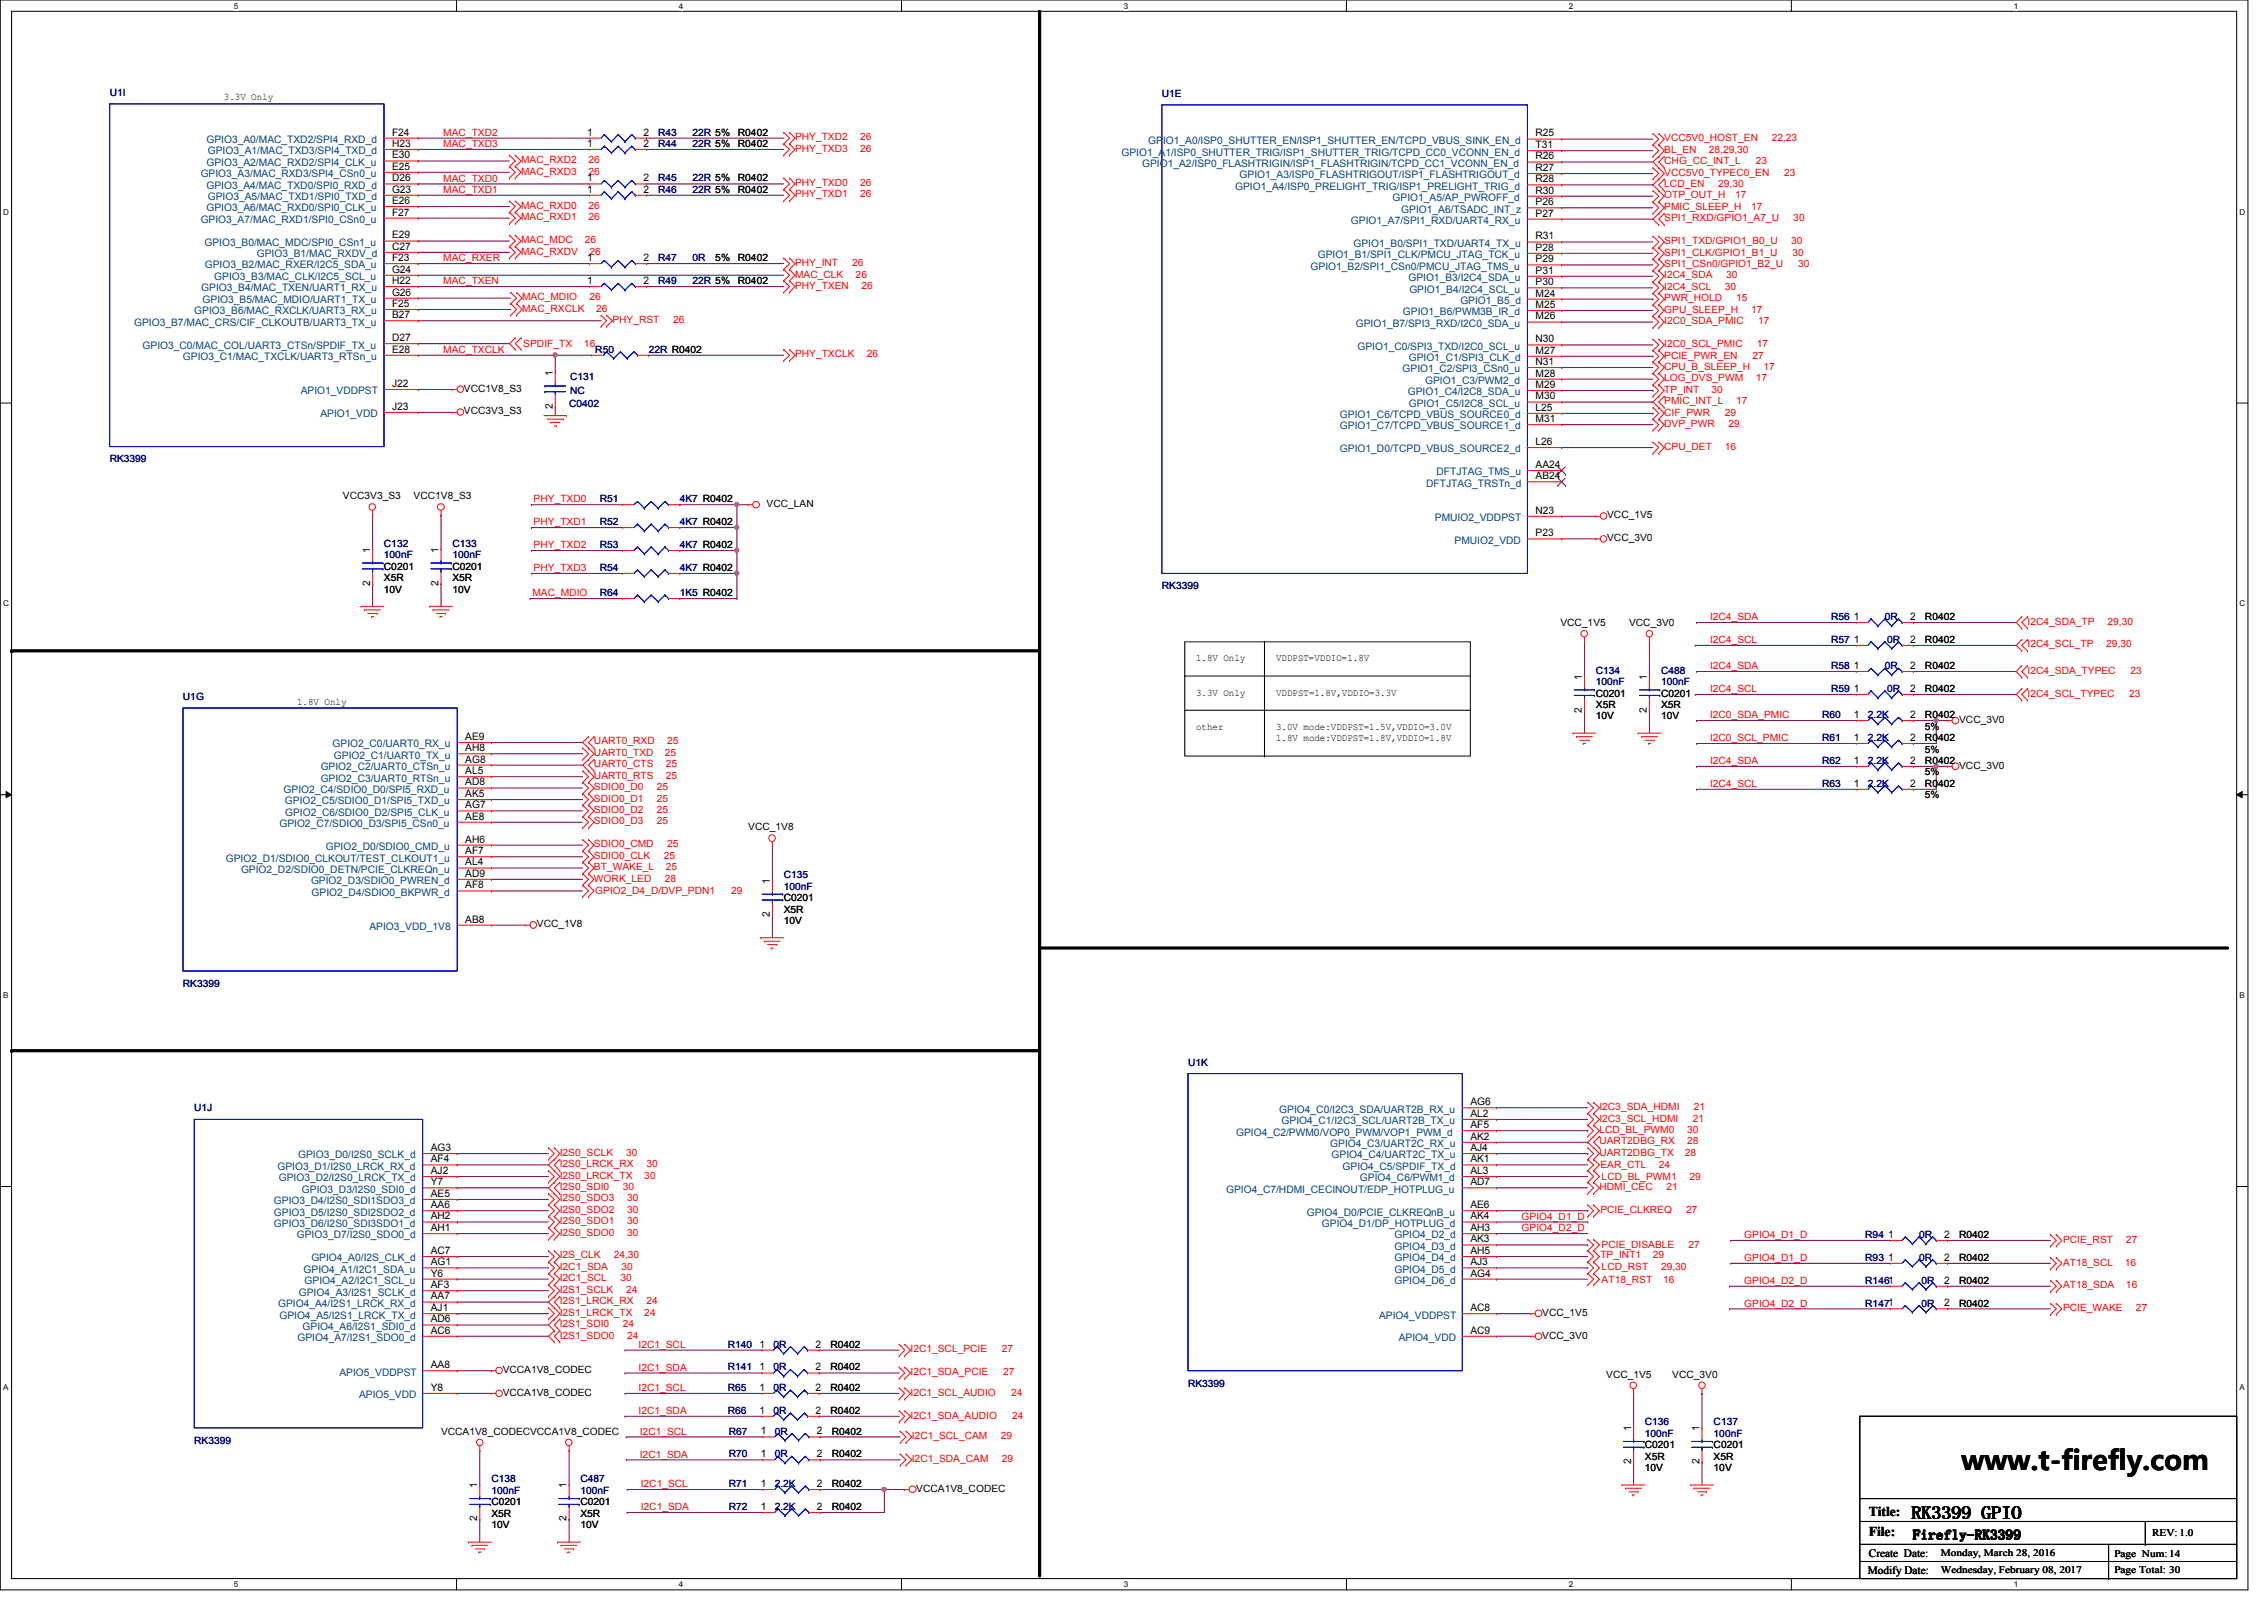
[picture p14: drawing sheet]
<svg xmlns="http://www.w3.org/2000/svg" width="297mm" height="210mm" viewBox="0 0 297 210" stroke-linecap="round" stroke-linejoin="round" font-family="sans-serif">
<defs><g id="words">
<text font-size="3.6" x="257.3" y="192.9">www.t-firefly.com</text>
<text font-size="2.4" x="250.8" y="199.2">RK3399 GPIO</text>
<g font-size="1.8">
<text x="245.2" y="198.8">Title:</text>
<text x="245.2" y="201.5">File:</text>
<text x="251" y="201.9">Firefly-RK3399</text>
</g>
<g font-size="1.5">
<text x="245.1" y="206.5">Modify Date:</text>
<text x="245.2" y="204.3">Create Date:</text>
</g>
<g font-size="1.4">
<text x="51.4" y="17.8">F24</text>
<text x="77" y="17.8">1</text>
<text x="84.4" y="17.8">2</text>
<text x="201.5" y="17.9">R25</text>
<text x="51.4" y="23.8">D26</text>
<text x="51.4" y="22.3">E25</text>
<text x="51.4" y="20.8">E30</text>
<text x="51.4" y="19.3">H23</text>
<text x="77" y="23.8">1</text>
<text x="77" y="19.3">1</text>
<text x="84.4" y="23.8">2</text>
<text x="84.4" y="19.3">2</text>
<text x="201.5" y="19.4">T31</text>
<text x="201.5" y="20.9">R26</text>
<text x="201.5" y="22.4">R27</text>
<text x="201.5" y="23.9">R28</text>
<text x="51.4" y="28.3">F27</text>
<text x="51.4" y="26.8">E26</text>
<text x="51.4" y="25.3">G23</text>
<text x="77" y="25.3">1</text>
<text x="84.4" y="25.3">2</text>
<text x="201.5" y="25.4">R30</text>
<text x="201.5" y="26.9">P26</text>
<text x="201.5" y="28.4">P27</text>
<text x="51.4" y="35.8">G24</text>
<text x="51.4" y="34.2">F23</text>
<text x="51.4" y="32.8">C27</text>
<text x="51.4" y="31.3">E29</text>
<text x="77" y="34.2">1</text>
<text x="84.4" y="34.2">2</text>
<text x="201.5" y="31.4">R31</text>
<text x="201.5" y="32.9">P28</text>
<text x="201.5" y="34.4">P29</text>
<text x="201.5" y="35.9">P31</text>
<text x="51.4" y="41.7">B27</text>
<text x="51.4" y="40.3">F25</text>
<text x="51.4" y="38.8">G26</text>
<text x="51.4" y="37.3">H22</text>
<text x="77" y="37.3">1</text>
<text x="84.4" y="37.3">2</text>
<text x="201.5" y="41.9">M26</text>
<text x="201.5" y="37.4">P30</text>
<text x="201.5" y="38.9">M24</text>
<text x="201.5" y="40.4">M25</text>
<text x="51.4" y="46.3">E28</text>
<text x="51.4" y="44.7">D27</text>
<text x="201.5" y="44.9">N30</text>
<text x="201.5" y="46.4">M27</text>
<text x="201.5" y="47.9">N31</text>
<text x="51.4" y="53.8">J23</text>
<text x="51.4" y="50.8">J22</text>
<text x="72.5" y="53.6" transform="rotate(-90 72.5 53.6)">2</text>
<text x="72.5" y="49.3" transform="rotate(-90 72.5 49.3)">1</text>
<text x="201.5" y="49.4">M28</text>
<text x="201.5" y="50.9">M29</text>
<text x="201.5" y="52.4">M30</text>
<text x="201.5" y="53.9">L25</text>
<text x="201.5" y="55.4">M31</text>
<text x="201.5" y="58.4">L26</text>
<text x="201.5" y="61.4">AA24</text>
<text x="201.5" y="62.9">AB24</text>
<text x="201.5" y="67.4">N23</text>
<text x="201.5" y="70.4">P23</text>
<text x="48.6" y="76.9" transform="rotate(-90 48.6 76.9)">2</text>
<text x="48.6" y="72.5" transform="rotate(-90 48.6 72.5)">1</text>
<text x="57.5" y="76.9" transform="rotate(-90 57.5 76.9)">2</text>
<text x="57.5" y="72.5" transform="rotate(-90 57.5 72.5)">1</text>
<text x="243.2" y="81.3">1</text>
<text x="250.6" y="81.3">2</text>
<text x="207.6" y="89.2" transform="rotate(-90 207.6 89.2)">1</text>
<text x="216.1" y="89.2" transform="rotate(-90 216.1 89.2)">1</text>
<text x="243.2" y="87.8">1</text>
<text x="243.2" y="84.3">1</text>
<text x="250.6" y="87.8">2</text>
<text x="250.6" y="84.3">2</text>
<text x="207.6" y="93.5" transform="rotate(-90 207.6 93.5)">2</text>
<text x="216.1" y="93.5" transform="rotate(-90 216.1 93.5)">2</text>
<text x="243.2" y="94.2">1</text>
<text x="243.2" y="90.8">1</text>
<text x="250.6" y="94.2">2</text>
<text x="250.6" y="90.8">2</text>
<text x="61" y="97.1">AE9</text>
<text x="61" y="98.6">AH8</text>
<text x="61" y="100">AG8</text>
<text x="61" y="101.6">AL5</text>
<text x="243.2" y="97.2">1</text>
<text x="243.2" y="100.2">1</text>
<text x="250.6" y="97.2">2</text>
<text x="250.6" y="100.2">2</text>
<text x="61" y="103">AD8</text>
<text x="61" y="104.6">AK5</text>
<text x="61" y="106">AG7</text>
<text x="61" y="107.5">AE8</text>
<text x="243.2" y="103.2">1</text>
<text x="250.6" y="103.2">2</text>
<text x="61" y="110.5">AH6</text>
<text x="61" y="112.1">AF7</text>
<text x="61" y="113.5">AL4</text>
<text x="61" y="115">AD9</text>
<text x="61" y="116.5">AF8</text>
<text x="101" y="116" transform="rotate(-90 101 116)">1</text>
<text x="61" y="121">AB8</text>
<text x="101" y="120.4" transform="rotate(-90 101 120.4)">2</text>
<text x="192.9" y="145">AG6</text>
<text x="192.9" y="146.5">AL2</text>
<text x="192.9" y="148">AF5</text>
<text x="192.9" y="149.5">AK2</text>
<text x="56.5" y="151">AG3</text>
<text x="56.5" y="152.5">AF4</text>
<text x="56.5" y="154">AJ2</text>
<text x="56.5" y="155.5">Y7</text>
<text x="192.9" y="151">AJ4</text>
<text x="192.9" y="152.5">AK1</text>
<text x="192.9" y="154">AL3</text>
<text x="192.9" y="155.5">AD7</text>
<text x="56.5" y="157">AE5</text>
<text x="56.5" y="158.5">AA6</text>
<text x="56.5" y="160">AH2</text>
<text x="56.5" y="161.5">AH1</text>
<text x="192.9" y="158.5">AE6</text>
<text x="192.9" y="160">AK4</text>
<text x="192.9" y="161.5">AH3</text>
<text x="56.5" y="164.5">AC7</text>
<text x="56.5" y="166">AG1</text>
<text x="56.5" y="167.5">Y6</text>
<text x="192.9" y="163">AK3</text>
<text x="192.9" y="164.5">AH5</text>
<text x="192.9" y="166">AJ3</text>
<text x="192.9" y="167.5">AG4</text>
<text x="247.7" y="162.4">1</text>
<text x="247.7" y="165.4">1</text>
<text x="255.1" y="162.4">2</text>
<text x="255.1" y="165.4">2</text>
<text x="56.5" y="169">AF3</text>
<text x="56.5" y="170.5">AA7</text>
<text x="56.5" y="172">AJ1</text>
<text x="56.5" y="173.5">AD6</text>
<text x="192.9" y="172">AC8</text>
<text x="255.1" y="168.4">2</text>
<text x="255.1" y="171.4">2</text>
<text x="56.5" y="179.5">AA8</text>
<text x="56.5" y="175">AC6</text>
<text x="99.6" y="176.8">1</text>
<text x="99.6" y="179.8">1</text>
<text x="107" y="176.8">2</text>
<text x="107" y="179.8">2</text>
<text x="192.9" y="175">AC9</text>
<text x="56.5" y="182.5">Y8</text>
<text x="99.6" y="182.5">1</text>
<text x="99.6" y="185.5">1</text>
<text x="107" y="182.5">2</text>
<text x="107" y="185.5">2</text>
<text x="99.8" y="191.2">1</text>
<text x="99.8" y="188.2">1</text>
<text x="107.2" y="191.2">2</text>
<text x="107.2" y="188.2">2</text>
<text x="214" y="187.7" transform="rotate(-90 214 187.7)">1</text>
<text x="223" y="187.7" transform="rotate(-90 223 187.7)">1</text>
<text x="62.6" y="195.2" transform="rotate(-90 62.6 195.2)">1</text>
<text x="74.3" y="195.2" transform="rotate(-90 74.3 195.2)">1</text>
<text x="99.8" y="195.1">1</text>
<text x="107.2" y="195.1">2</text>
<text x="214" y="192.1" transform="rotate(-90 214 192.1)">2</text>
<text x="223" y="192.1" transform="rotate(-90 223 192.1)">2</text>
<text x="62.6" y="199.6" transform="rotate(-90 62.6 199.6)">2</text>
<text x="74.3" y="199.6" transform="rotate(-90 74.3 199.6)">2</text>
<text x="99.8" y="198.1">1</text>
<text x="107.2" y="198.1">2</text>
</g>
<g font-size="1.4" fill="#004080">
<text x="26.3" y="23.2">GPIO3_A3/MAC_RXD3/SPI4_CSn0_u</text>
<text x="27.1" y="21.8">GPIO3_A2/MAC_RXD2/SPI4_CLK_u</text>
<text x="27.1" y="18.8">GPIO3_A0/MAC_TXD2/SPI4_RXD_d</text>
<text x="27.3" y="20.2">GPIO3_A1/MAC_TXD3/SPI4_TXD_d</text>
<text x="147.1" y="20.4">GPIO1_A1/ISP0_SHUTTER_TRIG/ISP1_SHUTTER_TRIG/TCPD_CC0_VCONN_EN_d</text>
<text x="149.9" y="21.9">GPIO1_A2/ISP0_FLASHTRIGIN/ISP1_FLASHTRIGIN/TCPD_CC1_VCONN_EN_d</text>
<text x="150.7" y="18.9">GPIO1_A0/ISP0_SHUTTER_EN/ISP1_SHUTTER_EN/TCPD_VBUS_SINK_EN_d</text>
<text x="162.6" y="23.4">GPIO1_A3/ISP0_FLASHTRIGOUT/ISP1_FLASHTRIGOUT_d</text>
<text x="26.3" y="29.3">GPIO3_A7/MAC_RXD1/SPI0_CSn0_u</text>
<text x="27.1" y="27.7">GPIO3_A6/MAC_RXD0/SPI0_CLK_u</text>
<text x="27.1" y="24.8">GPIO3_A4/MAC_TXD0/SPI0_RXD_d</text>
<text x="27.3" y="26.2">GPIO3_A5/MAC_TXD1/SPI0_TXD_d</text>
<text x="162" y="24.9">GPIO1_A4/ISP0_PRELIGHT_TRIG/ISP1_PRELIGHT_TRIG_d</text>
<text x="177.2" y="29.4">GPIO1_A7/SPI1_RXD/UART4_RX_u</text>
<text x="182.7" y="26.4">GPIO1_A5/AP_PWROFF_d</text>
<text x="183.9" y="27.9">GPIO1_A6/TSADC_INT_z</text>
<text x="26.8" y="32.3">GPIO3_B0/MAC_MDC/SPI0_CSn1_u</text>
<text x="26.9" y="35.2">GPIO3_B2/MAC_RXER/I2C5_SDA_u</text>
<text x="33.7" y="33.7">GPIO3_B1/MAC_RXDV_d</text>
<text x="172" y="35.4">GPIO1_B2/SPI1_CSn0/PMCU_JTAG_TMS_u</text>
<text x="172.9" y="33.9">GPIO1_B1/SPI1_CLK/PMCU_JTAG_TCK_u</text>
<text x="177.6" y="32.4">GPIO1_B0/SPI1_TXD/UART4_TX_u</text>
<text x="25.5" y="41.2">GPIO3_B6/MAC_RXCLK/UART3_RX_u</text>
<text x="26.4" y="38.2">GPIO3_B4/MAC_TXEN/UART1_RX_u</text>
<text x="26.6" y="39.8">GPIO3_B5/MAC_MDIO/UART1_TX_u</text>
<text x="28.1" y="36.7">GPIO3_B3/MAC_CLK/I2C5_SCL_u</text>
<text x="184.1" y="41.4">GPIO1_B6/PWM3B_IR_d</text>
<text x="184.8" y="36.9">GPIO1_B3/I2C4_SDA_u</text>
<text x="184.9" y="38.4">GPIO1_B4/I2C4_SCL_u</text>
<text x="191.6" y="39.9">GPIO1_B5_d</text>
<text x="17.6" y="42.7">GPIO3_B7/MAC_CRS/CIF_CLKOUTB/UART3_TX_u</text>
<text x="18.7" y="45.7">GPIO3_C0/MAC_COL/UART3_CTSn/SPDIF_TX_u</text>
<text x="24" y="47.2">GPIO3_C1/MAC_TXCLK/UART3_RTSn_u</text>
<text x="177.9" y="42.9">GPIO1_B7/SPI3_RXD/I2C0_SDA_u</text>
<text x="178.1" y="45.9">GPIO1_C0/SPI3_TXD/I2C0_SCL_u</text>
<text x="184.8" y="47.4">GPIO1_C1/SPI3_CLK_d</text>
<text x="39.5" y="51.7">APIO1_VDDPST</text>
<text x="184" y="48.9">GPIO1_C2/SPI3_CSn0_u</text>
<text x="184.7" y="51.9">GPIO1_C4/I2C8_SDA_u</text>
<text x="184.8" y="53.4">GPIO1_C5/I2C8_SCL_u</text>
<text x="187" y="50.4">GPIO1_C3/PWM2_d</text>
<text x="42" y="54.7">APIO1_VDD</text>
<text x="175.8" y="54.9">GPIO1_C6/TCPD_VBUS_SOURCE0_d</text>
<text x="175.8" y="56.3">GPIO1_C7/TCPD_VBUS_SOURCE1_d</text>
<text x="175.8" y="59.4">GPIO1_D0/TCPD_VBUS_SOURCE2_d</text>
<text x="187.1" y="63.8">DFTJTAG_TRSTn_d</text>
<text x="188.5" y="62.4">DFTJTAG_TMS_u</text>
<text x="188.3" y="68.4">PMUIO2_VDDPST</text>
<text x="190.8" y="71.3">PMUIO2_VDD</text>
<text x="42.1" y="101">GPIO2_C2/UART0_CTSn_u</text>
<text x="43.6" y="98">GPIO2_C0/UART0_RX_u</text>
<text x="43.8" y="99.5">GPIO2_C1/UART0_TX_u</text>
<text x="37.2" y="104">GPIO2_C4/SDIO0_D0/SPI5_RXD_u</text>
<text x="37.4" y="105.5">GPIO2_C5/SDIO0_D1/SPI5_TXD_u</text>
<text x="37.4" y="107">GPIO2_C6/SDIO0_D2/SPI5_CLK_u</text>
<text x="42.1" y="102.5">GPIO2_C3/UART0_RTSn_u</text>
<text x="29.6" y="113">GPIO2_D1/SDIO0_CLKOUT/TEST_CLKOUT1_u</text>
<text x="36.7" y="108.5">GPIO2_C7/SDIO0_D3/SPI5_CSn0_u</text>
<text x="42.8" y="111.5">GPIO2_D0/SDIO0_CMD_u</text>
<text x="31.6" y="114.5">GPIO2_D2/SDIO0_DETN/PCIE_CLKREQn_u</text>
<text x="40.8" y="116">GPIO2_D3/SDIO0_PWREN_d</text>
<text x="40.9" y="117.5">GPIO2_D4/SDIO0_BKPWR_d</text>
<text x="48.5" y="122">APIO3_VDD_1V8</text>
<text x="162.2" y="149">GPIO4_C2/PWM0/VOP0_PWM/VOP1_PWM_d</text>
<text x="167.8" y="146">GPIO4_C0/I2C3_SDA/UART2B_RX_u</text>
<text x="168.1" y="147.5">GPIO4_C1/I2C3_SCL/UART2B_TX_u</text>
<text x="36.4" y="153.5">GPIO3_D1/I2S0_LRCK_RX_d</text>
<text x="36.6" y="155">GPIO3_D2/I2S0_LRCK_TX_d</text>
<text x="39.1" y="152">GPIO3_D0/I2S0_SCLK_d</text>
<text x="174.5" y="150.5">GPIO4_C3/UART2C_RX_u</text>
<text x="174.7" y="152">GPIO4_C4/UART2C_TX_u</text>
<text x="176.1" y="153.5">GPIO4_C5/SPDIF_TX_d</text>
<text x="178.4" y="155">GPIO4_C6/PWM1_d</text>
<text x="35.9" y="158">GPIO3_D4/I2S0_SDI1SDO3_d</text>
<text x="35.9" y="159.5">GPIO3_D5/I2S0_SDI2SDO2_d</text>
<text x="35.9" y="161">GPIO3_D6/I2S0_SDI3SDO1_d</text>
<text x="39.6" y="156.5">GPIO3_D3/I2S0_SDI0_d</text>
<text x="160.9" y="156.5">GPIO4_C7/HDMI_CECINOUT/EDP_HOTPLUG_u</text>
<text x="171.4" y="159.5">GPIO4_D0/PCIE_CLKREQnB_u</text>
<text x="173.4" y="161">GPIO4_D1/DP_HOTPLUG_d</text>
<text x="38.9" y="162.5">GPIO3_D7/I2S0_SDO0_d</text>
<text x="39.8" y="167">GPIO4_A1/I2C1_SDA_u</text>
<text x="40.8" y="165.5">GPIO4_A0/I2S_CLK_d</text>
<text x="183" y="162.5">GPIO4_D2_d</text>
<text x="183" y="164">GPIO4_D3_d</text>
<text x="183" y="165.5">GPIO4_D4_d</text>
<text x="183" y="167">GPIO4_D5_d</text>
<text x="36.5" y="171.4">GPIO4_A4/I2S1_LRCK_RX_d</text>
<text x="36.7" y="173">GPIO4_A5/I2S1_LRCK_TX_d</text>
<text x="39.2" y="170">GPIO4_A3/I2S1_SCLK_d</text>
<text x="40" y="168.4">GPIO4_A2/I2C1_SCL_u</text>
<text x="180.9" y="173">APIO4_VDDPST</text>
<text x="183" y="168.4">GPIO4_D6_d</text>
<text x="39" y="175.9">GPIO4_A7/I2S1_SDO0_d</text>
<text x="39.7" y="174.5">GPIO4_A6/I2S1_SDI0_d</text>
<text x="183.5" y="175.9">APIO4_VDD</text>
<text x="44.5" y="180.5">APIO5_VDDPST</text>
<text x="47.1" y="183.4">APIO5_VDD</text>
</g>
<g font-size="1.3" fill="#000080">
<text x="14.4" y="12.6">U1I</text>
<text x="86.4" y="17.8">R43</text>
<text x="90.8" y="17.8">22R 5%</text>
<text x="152.4" y="12.7">U1E</text>
<text x="86.4" y="23.8">R45</text>
<text x="86.4" y="19.3">R44</text>
<text x="90.8" y="23.8">22R 5%</text>
<text x="90.8" y="19.3">22R 5%</text>
<text x="86.4" y="25.3">R46</text>
<text x="90.8" y="25.3">22R 5%</text>
<text x="86.4" y="34.3">R47</text>
<text x="90.8" y="34.3">0R</text>
<text x="86.4" y="37.3">R49</text>
<text x="90.8" y="37.3">22R 5%</text>
<text x="78.1" y="46.3">R50</text>
<text x="85.1" y="46.3">22R R0402</text>
<text x="74.7" y="53.3">C0402</text>
<text x="74.8" y="49.9">C131</text>
<text x="74.8" y="51.7">NC</text>
<text x="14.4" y="60.7">RK3399</text>
<text x="78.7" y="65.9">R51</text>
<text x="89.2" y="65.9">4K7 R0402</text>
<text x="50.4" y="71.8">C132</text>
<text x="59.3" y="71.8">C133</text>
<text x="78.7" y="71.9">R53</text>
<text x="78.7" y="68.9">R52</text>
<text x="89.2" y="71.9">4K7 R0402</text>
<text x="89.2" y="68.9">4K7 R0402</text>
<text x="50.4" y="73.2">100nF</text>
<text x="59.3" y="73.2">100nF</text>
<text x="78.7" y="74.9">R54</text>
<text x="89.2" y="74.9">4K7 R0402</text>
<text x="152.4" y="77.3">RK3399</text>
<text x="78.7" y="78.2">R64</text>
<text x="89.2" y="78.2">1K5 R0402</text>
<text x="240.2" y="81.4">R56</text>
<text x="247.3" y="81.4">0R</text>
<text x="209.4" y="88.4">C134</text>
<text x="209.4" y="89.9">100nF</text>
<text x="217.9" y="88.4">C488</text>
<text x="217.9" y="89.9">100nF</text>
<text x="240.2" y="87.8">R58</text>
<text x="240.2" y="84.3">R57</text>
<text x="247.3" y="87.8">0R</text>
<text x="247.6" y="84.3">0R</text>
<text x="24" y="91.8">U1G</text>
<text x="239.1" y="94.2">R60</text>
<text x="240.2" y="90.8">R59</text>
<text x="245.1" y="94.2">2.2K</text>
<text x="247.6" y="90.8">0R</text>
<text x="239.1" y="97.2">R61</text>
<text x="239.1" y="100.2">R62</text>
<text x="245.1" y="97.2">2.2K</text>
<text x="245.1" y="100.2">2.2K</text>
<text x="239.1" y="103.2">R63</text>
<text x="245.1" y="103.2">2.2K</text>
<text x="102.8" y="115.2">C135</text>
<text x="102.8" y="116.7">100nF</text>
<text x="24" y="129.5">RK3399</text>
<text x="155.9" y="139.8">U1K</text>
<text x="25.5" y="145.8">U1J</text>
<text x="244.7" y="162.4">R94</text>
<text x="244.7" y="165.4">R93</text>
<text x="251.8" y="162.4">0R</text>
<text x="251.8" y="165.4">0R</text>
<text x="244.7" y="168.4">R1461</text>
<text x="244.7" y="171.4">R1471</text>
<text x="252.1" y="168.4">0R</text>
<text x="252.1" y="171.4">0R</text>
<text x="95.5" y="176.8">R140</text>
<text x="95.5" y="179.8">R141</text>
<text x="101.5" y="176.8">0R</text>
<text x="101.5" y="179.8">0R</text>
<text x="95.5" y="182.5">R65</text>
<text x="95.5" y="185.5">R66</text>
<text x="101.5" y="182.5">0R</text>
<text x="101.5" y="185.5">0R</text>
<text x="155.9" y="181.9">RK3399</text>
<text x="25.5" y="189.4">RK3399</text>
<text x="95.6" y="191.2">R70</text>
<text x="95.6" y="188.2">R67</text>
<text x="101.6" y="191.2">0R</text>
<text x="101.6" y="188.2">0R</text>
<text x="215.8" y="187">C136</text>
<text x="215.8" y="188.5">100nF</text>
<text x="224.8" y="187">C137</text>
<text x="224.8" y="188.5">100nF</text>
<text x="64.5" y="194.5">C138</text>
<text x="64.5" y="196">100nF</text>
<text x="76.2" y="194.5">C487</text>
<text x="76.2" y="196">100nF</text>
<text x="95.6" y="195.1">R71</text>
<text x="101.6" y="195.1">2.2K</text>
<text x="95.6" y="198.1">R72</text>
<text x="101.6" y="198.1">2.2K</text>
</g>
<g font-size="1.3">
<text x="29.4" y="13.2">3.3V Only</text>
<text x="96.8" y="17.8">R0402</text>
<text x="96.8" y="23.8">R0402</text>
<text x="96.8" y="19.3">R0402</text>
<text x="96.8" y="25.3">R0402</text>
<text x="93.8" y="34.3">5%</text>
<text x="96.8" y="34.3">R0402</text>
<text x="96.8" y="37.3">R0402</text>
<text x="60.9" y="51.4">VCC1V8_S3</text>
<text x="60.9" y="54.4">VCC3V3_S3</text>
<text x="45" y="65.4">VCC3V3_S3</text>
<text x="54.3" y="65.4">VCC1V8_S3</text>
<text x="100.6" y="66.5">VCC_LAN</text>
<text x="210.9" y="71">VCC_3V0</text>
<text x="210.9" y="68">VCC_1V5</text>
<text x="50.4" y="74.8">C0201</text>
<text x="50.4" y="76.2">X5R</text>
<text x="50.4" y="77.8">10V</text>
<text x="59.3" y="74.8">C0201</text>
<text x="59.3" y="76.2">X5R</text>
<text x="59.3" y="77.8">10V</text>
<text x="204.7" y="82.1">VCC_1V5</text>
<text x="213.7" y="82.1">VCC_3V0</text>
<text x="252.6" y="81.4">R0402</text>
<text x="156.9" y="86.7">1.8V Only</text>
<text x="167.4" y="86.7">VDDPST=VDDIO=1.8V</text>
<text x="252.6" y="87.8">R0402</text>
<text x="252.6" y="84.3">R0402</text>
<text x="39" y="92.5">1.8V Only</text>
<text x="156.9" y="91.3">3.3V Only</text>
<text x="156.9" y="95.8">other</text>
<text x="167.4" y="95.8">3.0V mode:VDDPST=1.5V,VDDIO=3.0V</text>
<text x="167.4" y="91.3">VDDPST=1.8V,VDDIO=3.3V</text>
<text x="209.4" y="91.4">C0201</text>
<text x="209.4" y="92.9">X5R</text>
<text x="209.4" y="94.4">10V</text>
<text x="217.9" y="91.4">C0201</text>
<text x="217.9" y="92.9">X5R</text>
<text x="217.9" y="94.4">10V</text>
<text x="252.6" y="94.2">R0402</text>
<text x="252.6" y="95.7">5%</text>
<text x="252.6" y="90.8">R0402</text>
<text x="257" y="94.8">VCC_3V0</text>
<text x="167.4" y="97.2">1.8V mode:VDDPST=1.8V,VDDIO=1.8V</text>
<text x="252.6" y="97.2">R0402</text>
<text x="252.6" y="98.7">5%</text>
<text x="252.6" y="100.2">R0402</text>
<text x="252.6" y="101.7">5%</text>
<text x="257" y="100.8">VCC_3V0</text>
<text x="252.6" y="103.2">R0402</text>
<text x="252.6" y="104.7">5%</text>
<text x="98.2" y="108.9">VCC_1V8</text>
<text x="102.8" y="118.2">C0201</text>
<text x="102.8" y="119.7">X5R</text>
<text x="70.4" y="121.7">VCC_1V8</text>
<text x="102.8" y="121.2">10V</text>
<text x="257" y="162.4">R0402</text>
<text x="257" y="165.4">R0402</text>
<text x="202.4" y="172.6">VCC_1V5</text>
<text x="257" y="168.4">R0402</text>
<text x="257" y="171.4">R0402</text>
<text x="109" y="176.8">R0402</text>
<text x="109" y="179.8">R0402</text>
<text x="202.4" y="175.6">VCC_3V0</text>
<text x="66" y="183.1">VCCA1V8_CODEC</text>
<text x="66" y="180.1">VCCA1V8_CODEC</text>
<text x="109" y="182.5">R0402</text>
<text x="109" y="185.5">R0402</text>
<text x="210.7" y="180.7">VCC_1V5</text>
<text x="219.4" y="180.7">VCC_3V0</text>
<text x="57.9" y="188.2">VCCA1V8_CODECVCCA1V8_CODEC</text>
<text x="109.1" y="191.2">R0402</text>
<text x="109.1" y="188.2">R0402</text>
<text x="215.8" y="190">C0201</text>
<text x="215.8" y="191.5">X5R</text>
<text x="224.8" y="190">C0201</text>
<text x="224.8" y="191.5">X5R</text>
<text x="64.5" y="197.5">C0201</text>
<text x="76.2" y="197.5">C0201</text>
<text x="109.1" y="195.1">R0402</text>
<text x="120.2" y="195.7">VCCA1V8_CODEC</text>
<text x="215.8" y="193">10V</text>
<text x="224.8" y="193">10V</text>
<text x="64.5" y="199">X5R</text>
<text x="64.5" y="200.5">10V</text>
<text x="76.2" y="199">X5R</text>
<text x="76.2" y="200.5">10V</text>
<text x="109.1" y="198.1">R0402</text>
<text x="282.4" y="201.5">REV: 1.0</text>
<text x="254.6" y="204.1">Monday, March 28, 2016</text>
<text x="254.6" y="206.3">Wednesday, February 08, 2017</text>
<text x="277.4" y="204.2">Page Num:14</text>
<text x="277.4" y="206.3">Page Total: 30</text>
</g>
<g font-size="1.3" fill="#f00">
<text x="58.2" y="17.8">MAC_TXD2</text>
<text x="58.2" y="19.3">MAC_TXD3</text>
<text x="58.2" y="23.8">MAC_TXD0</text>
<text x="68.4" y="21.4">MAC_RXD2</text>
<text x="68.4" y="22.9">MAC_RXD3</text>
<text x="77.2" y="21.4">26</text>
<text x="77.2" y="22.9">26</text>
<text x="104.3" y="19.9">PHY_TXD3</text>
<text x="104.3" y="18.4">PHY_TXD2</text>
<text x="112.9" y="19.9">26</text>
<text x="112.9" y="18.4">26</text>
<text x="218.4" y="23">VCC5V0_TYPEC0_EN</text>
<text x="218.4" y="21.5">CHG_CC_INT_L</text>
<text x="218.4" y="18.5">VCC5V0_HOST_EN</text>
<text x="218.4" y="20.1">BL_EN</text>
<text x="224.2" y="20.1">28,29,30</text>
<text x="230.4" y="21.5">23</text>
<text x="232.4" y="18.5">22,23</text>
<text x="234.1" y="23">23</text>
<text x="58.2" y="25.3">MAC_TXD1</text>
<text x="68.4" y="27.4">MAC_RXD0</text>
<text x="68.4" y="28.9">MAC_RXD1</text>
<text x="77.2" y="27.4">26</text>
<text x="77.2" y="28.9">26</text>
<text x="104.3" y="25.9">PHY_TXD1</text>
<text x="104.3" y="24.4">PHY_TXD0</text>
<text x="112.9" y="25.9">26</text>
<text x="112.9" y="24.4">26</text>
<text x="218.4" y="26">OTP_OUT_H</text>
<text x="218.4" y="24.6">LCD_EN</text>
<text x="218.4" y="29">SPI1_RXD/GPIO1_A7_U</text>
<text x="218.4" y="27.6">PMIC_SLEEP_H</text>
<text x="225.4" y="24.6">29,30</text>
<text x="227.7" y="26">17</text>
<text x="229.7" y="27.6">17</text>
<text x="235.3" y="29">30</text>
<text x="58.2" y="34.3">MAC_RXER</text>
<text x="68.4" y="31.9">MAC_MDC</text>
<text x="68.4" y="33.4">MAC_RXDV</text>
<text x="76.7" y="31.9">26</text>
<text x="77.3" y="33.4">26</text>
<text x="104.3" y="34.9">PHY_INT</text>
<text x="111.8" y="34.9">26</text>
<text x="218.4" y="32">SPI1_TXD/GPIO1_B0_U</text>
<text x="218.4" y="33.5">SPI1_CLK/GPIO1_B1_U</text>
<text x="218.4" y="35.1">SPI1_CSn0/GPIO1_B2_U</text>
<text x="235" y="32">30</text>
<text x="235.2" y="33.5">30</text>
<text x="235.9" y="35.1">30</text>
<text x="58.2" y="37.3">MAC_TXEN</text>
<text x="68.5" y="40.9">MAC_RXCLK</text>
<text x="68.5" y="39.4">MAC_MDIO</text>
<text x="77.3" y="39.4">26</text>
<text x="78.2" y="40.9">26</text>
<text x="104.3" y="37.9">PHY_TXEN</text>
<text x="104.3" y="36.4">MAC_CLK</text>
<text x="112.3" y="36.4">26</text>
<text x="113" y="37.9">26</text>
<text x="218.4" y="41">GPU_SLEEP_H</text>
<text x="218.4" y="39.5">PWR_HOLD</text>
<text x="218.4" y="36.5">I2C4_SDA</text>
<text x="218.4" y="38">I2C4_SCL</text>
<text x="226.3" y="38">30</text>
<text x="226.5" y="36.5">30</text>
<text x="227.8" y="39.5">15</text>
<text x="229.7" y="41">17</text>
<text x="58.2" y="46.3">MAC_TXCLK</text>
<text x="68.7" y="45.5">SPDIF_TX</text>
<text x="76.6" y="45.5">16</text>
<text x="80.3" y="42.4">PHY_RST</text>
<text x="88.3" y="42.4">26</text>
<text x="104.3" y="46.9">PHY_TXCLK</text>
<text x="113.7" y="46.9">26</text>
<text x="218.4" y="42.5">I2C0_SDA_PMIC</text>
<text x="218.4" y="45.5">I2C0_SCL_PMIC</text>
<text x="218.4" y="47">PCIE_PWR_EN</text>
<text x="229.9" y="47">27</text>
<text x="230.5" y="45.5">17</text>
<text x="230.7" y="42.5">17</text>
<text x="218.4" y="53">PMIC_INT_L</text>
<text x="218.4" y="48.5">CPU_B_SLEEP_H</text>
<text x="218.4" y="50">LOG_DVS_PWM</text>
<text x="218.4" y="51.5">TP_INT</text>
<text x="224.5" y="51.5">30</text>
<text x="227.8" y="53">17</text>
<text x="230.4" y="50">17</text>
<text x="231.4" y="48.5">17</text>
<text x="218.4" y="59">CPU_DET</text>
<text x="218.4" y="56">DVP_PWR</text>
<text x="218.4" y="54.5">CIF_PWR</text>
<text x="226.3" y="59">16</text>
<text x="226.3" y="54.5">29</text>
<text x="226.8" y="56">29</text>
<text x="70" y="65.9">PHY_TXD0</text>
<text x="70" y="71.9">PHY_TXD2</text>
<text x="70" y="68.9">PHY_TXD1</text>
<text x="70" y="74.9">PHY_TXD3</text>
<text x="69.8" y="78.2">MAC_MDIO</text>
<text x="224.4" y="81.4">I2C4_SDA</text>
<text x="266" y="82">I2C4_SDA_TP</text>
<text x="276.5" y="82">29,30</text>
<text x="224.4" y="87.8">I2C4_SDA</text>
<text x="224.4" y="84.4">I2C4_SCL</text>
<text x="266" y="88.4">I2C4_SDA_TYPEC</text>
<text x="266" y="84.9">I2C4_SCL_TP</text>
<text x="276.3" y="84.9">29,30</text>
<text x="279.5" y="88.4">23</text>
<text x="224.4" y="94.2">I2C0_SDA_PMIC</text>
<text x="224.4" y="90.8">I2C4_SCL</text>
<text x="266" y="91.4">I2C4_SCL_TYPEC</text>
<text x="279.4" y="91.4">23</text>
<text x="77.9" y="99.2">UART0_TXD</text>
<text x="77.9" y="97.7">UART0_RXD</text>
<text x="77.9" y="100.7">UART0_CTS</text>
<text x="87.2" y="99.2">25</text>
<text x="87.4" y="100.7">25</text>
<text x="87.5" y="97.7">25</text>
<text x="224.4" y="100.2">I2C4_SDA</text>
<text x="224.4" y="97.2">I2C0_SCL_PMIC</text>
<text x="77.9" y="103.7">SDIO0_D0</text>
<text x="77.9" y="105.2">SDIO0_D1</text>
<text x="77.9" y="106.7">SDIO0_D2</text>
<text x="77.9" y="102.2">UART0_RTS</text>
<text x="86.2" y="103.7">25</text>
<text x="86.2" y="105.2">25</text>
<text x="86.2" y="106.7">25</text>
<text x="87.4" y="102.2">25</text>
<text x="224.4" y="103.3">I2C4_SCL</text>
<text x="77.9" y="111.2">SDIO0_CMD</text>
<text x="77.9" y="112.6">SDIO0_CLK</text>
<text x="77.9" y="108.2">SDIO0_D3</text>
<text x="86.2" y="108.2">25</text>
<text x="87.1" y="112.6">25</text>
<text x="87.5" y="111.2">25</text>
<text x="77.9" y="115.7">WORK_LED</text>
<text x="77.9" y="114.2">BT_WAKE_L</text>
<text x="78.1" y="117.3">GPIO2_D4_D/DVP_PDN1</text>
<text x="87.2" y="115.7">28</text>
<text x="87.4" y="114.2">25</text>
<text x="95.9" y="117.3">29</text>
<text x="209.8" y="145.6">I2C3_SDA_HDMI</text>
<text x="209.8" y="147.2">I2C3_SCL_HDMI</text>
<text x="209.8" y="148.6">LCD_BL_PWM0</text>
<text x="221.4" y="148.6">30</text>
<text x="222.1" y="147.2">21</text>
<text x="222.2" y="145.6">21</text>
<text x="73.4" y="151.6">I2S0_SCLK</text>
<text x="73.4" y="154.6">I2S0_LRCK_TX</text>
<text x="73.4" y="153.1">I2S0_LRCK_RX</text>
<text x="82.2" y="151.6">30</text>
<text x="84.5" y="154.6">30</text>
<text x="84.8" y="153.1">30</text>
<text x="209.8" y="151.6">UART2DBG_TX</text>
<text x="209.8" y="150.1">UART2DBG_RX</text>
<text x="210" y="153.3">EAR_CTL</text>
<text x="210.1" y="154.8">LCD_BL_PWM1</text>
<text x="217.6" y="153.3">24</text>
<text x="221.1" y="151.6">28</text>
<text x="221.4" y="150.1">28</text>
<text x="221.7" y="154.8">29</text>
<text x="73.4" y="156.1">I2S0_SDI0</text>
<text x="73.4" y="160.6">I2S0_SDO1</text>
<text x="73.4" y="159.1">I2S0_SDO2</text>
<text x="73.4" y="157.6">I2S0_SDO3</text>
<text x="81.7" y="156.1">30</text>
<text x="82.3" y="160.6">30</text>
<text x="82.3" y="159.1">30</text>
<text x="82.3" y="157.6">30</text>
<text x="199.6" y="161.5">GPIO4_D2_D</text>
<text x="199.6" y="160">GPIO4_D1_D</text>
<text x="209.8" y="156.1">HDMI_CEC</text>
<text x="210" y="159.1">PCIE_CLKREQ</text>
<text x="218.6" y="156.1">21</text>
<text x="221.2" y="159.1">27</text>
<text x="73.4" y="162.1">I2S0_SDO0</text>
<text x="73.4" y="165.1">I2S_CLK</text>
<text x="73.4" y="166.6">I2C1_SDA</text>
<text x="80.5" y="165.1">24,30</text>
<text x="81.5" y="166.6">30</text>
<text x="82.3" y="162.1">30</text>
<text x="210" y="165.1">TP_INT1</text>
<text x="210.1" y="163.8">PCIE_DISABLE</text>
<text x="210.1" y="166.6">LCD_RST</text>
<text x="216.9" y="165.1">29</text>
<text x="217.9" y="166.6">29,30</text>
<text x="221.5" y="163.8">27</text>
<text x="228.9" y="165.4">GPIO4_D1_D</text>
<text x="228.9" y="162.4">GPIO4_D1_D</text>
<text x="270.7" y="166">AT18_SCL</text>
<text x="270.7" y="163">PCIE_RST</text>
<text x="278.8" y="166">16</text>
<text x="278.9" y="163">27</text>
<text x="73.4" y="169.6">I2S1_SCLK</text>
<text x="73.4" y="171.1">I2S1_LRCK_RX</text>
<text x="73.4" y="168.1">I2C1_SCL</text>
<text x="73.4" y="172.6">I2S1_LRCK_TX</text>
<text x="81.4" y="168.1">30</text>
<text x="82.2" y="169.6">24</text>
<text x="84.5" y="172.6">24</text>
<text x="84.8" y="171.1">24</text>
<text x="210.1" y="168.3">AT18_RST</text>
<text x="218.2" y="168.3">16</text>
<text x="228.9" y="168.4">GPIO4_D2_D</text>
<text x="228.9" y="171.4">GPIO4_D2_D</text>
<text x="270.7" y="169">AT18_SDA</text>
<text x="270.7" y="172">PCIE_WAKE</text>
<text x="278.9" y="169">16</text>
<text x="280.2" y="172">27</text>
<text x="73.4" y="175.6">I2S1_SDO0</text>
<text x="73.4" y="174.1">I2S1_SDI0</text>
<text x="81.7" y="174.1">24</text>
<text x="82.3" y="175.6">24</text>
<text x="83.8" y="176.8">I2C1_SCL</text>
<text x="83.8" y="179.8">I2C1_SDA</text>
<text x="119.5" y="177.4">I2C1_SCL_PCIE</text>
<text x="131.4" y="177.4">27</text>
<text x="83.8" y="182.5">I2C1_SCL</text>
<text x="83.8" y="185.5">I2C1_SDA</text>
<text x="119.5" y="183.1">I2C1_SCL_AUDIO</text>
<text x="119.5" y="180.4">I2C1_SDA_PCIE</text>
<text x="131.6" y="180.4">27</text>
<text x="132.7" y="183.1">24</text>
<text x="83.9" y="188.2">I2C1_SCL</text>
<text x="83.9" y="191.2">I2C1_SDA</text>
<text x="119.5" y="186.1">I2C1_SDA_AUDIO</text>
<text x="119.6" y="188.8">I2C1_SCL_CAM</text>
<text x="119.6" y="191.8">I2C1_SDA_CAM</text>
<text x="131.3" y="188.8">29</text>
<text x="131.4" y="191.8">29</text>
<text x="132.8" y="186.1">24</text>
<text x="84.1" y="195.1">I2C1_SCL</text>
<text x="84.1" y="198.1">I2C1_SDA</text>
</g>
<g font-size="1.1">
<text x="30.7" y="1.1">5</text>
<text x="89.1" y="1.1">4</text>
<text x="147.4" y="1.1">3</text>
<text x="205.8" y="1.1">2</text>
<text x="264.2" y="1.1">1</text>
<text x=".4" y="28.2">D</text>
<text x="293.8" y="28.2">D</text>
<text x=".4" y="79.5">C</text>
<text x="293.8" y="79.5">C</text>
<text x=".4" y="130.9">B</text>
<text x="293.8" y="130.9">B</text>
<text x=".4" y="182.3">A</text>
<text x="293.8" y="182.3">A</text>
<text x="30.7" y="208.2">5</text>
<text x="89.1" y="208.2">4</text>
<text x="147.4" y="208.2">3</text>
<text x="205.8" y="208.2">2</text>
<text x="264.2" y="208.2">1</text>
</g>
</g></defs>
<path d="M0 0h294.9v208.6h-294.9zM1.5 1.5h292v205.6h-292z" fill="none" stroke="#000" stroke-width=".13"/>
<g fill="#fff">
<path d="M30.7 .2h.6v1.2h-.6z"/>
<path d="M30.7 207.3h.6v1.1h-.6z"/>
</g>
<path d="M59.9 0v1.5M59.9 207.1v1.5" fill="none" stroke="#000" stroke-width=".13"/>
<g fill="#fff">
<path d="M89.1 .2h.6v1.2h-.6z"/>
<path d="M89.1 207.3h.6v1.1h-.6z"/>
</g>
<path d="M118.3 0v1.5M118.3 207.1v1.5" fill="none" stroke="#000" stroke-width=".13"/>
<g fill="#fff">
<path d="M147.4 .2h.6v1.2h-.6z"/>
<path d="M147.4 207.3h.6v1.1h-.6z"/>
</g>
<path d="M176.7 0v1.5M176.7 207.1v1.5" fill="none" stroke="#000" stroke-width=".13"/>
<g fill="#fff">
<path d="M205.8 .2h.6v1.2h-.6z"/>
<path d="M205.8 207.3h.6v1.1h-.6z"/>
</g>
<path d="M235 0v1.5M235 207.1v1.5" fill="none" stroke="#000" stroke-width=".13"/>
<g fill="#fff">
<path d="M264.2 .2h.6v1.2h-.6z"/>
<path d="M264.2 207.3h.6v1.1h-.6z"/>
<path d="M.4 27.2h.8v1.2h-.8z"/>
<path d="M293.8 27.2h.8v1.2h-.8z"/>
<path d="M.4 78.6h.8v1.2h-.8z"/>
<path d="M293.8 78.6h.8v1.2h-.8z"/>
</g>
<path d="M0 52.9h1.5M293.5 52.9h1.4" fill="none" stroke="#000" stroke-width=".13"/>
<g fill="#fff">
<path d="M.4 130h.7v1.1h-.7z"/>
<path d="M293.8 130h.8v1.1h-.8z"/>
</g>
<path d="M0 104.3h1.5M.8 103.8l.7 .5-.7 .3zM293.5 104.3l.7-.5v.8zM293.5 104.3h1.4" fill="none" stroke="#000" stroke-width=".13"/>
<path d="M.8 103.8l.7 .5-.7 .3zM293.5 104.3l.7-.5v.8z" fill="#000"/>
<g fill="#fff">
<path d="M.4 181.4h.7v1.1h-.7z"/>
<path d="M293.8 181.4h.8v1.1h-.8z"/>
</g>
<path d="M155.4 84.2h37.5v15h-37.5zM155.4 88.7h.1M155.4 93.2h.1M155.4 88.7h37.5M155.4 93.2h37.5M165.9 99.2h.1M165.9 84.2v15M0 155.7h1.5M293.5 155.7h1.4" fill="none" stroke="#000" stroke-width=".13"/>
<path d="M136.4 1.5v205.1M1.5 85.4h134.9M1.5 137.8h134.9M136.4 124.4h155.9" fill="none" stroke="#000" stroke-width=".42"/>
<g fill="#000">
<circle cx="1.5" cy="85.4" r=".21"/>
<circle cx="1.5" cy="137.8" r=".21"/>
<circle cx="136.4" cy="124.4" r=".21"/>
<circle cx="136.4" cy="206.6" r=".21"/>
</g>
<g fill="none" stroke="#800040" stroke-width=".13">
<path d="M204.9 22.8h.1M204.9 25.7h.1M204.9 27.3h.1M204.9 36.2h.1M204.9 37.8h.1M204.9 22.8h12M204.9 25.7h12M204.9 27.3h12M204.9 36.2h12M204.9 37.8h12M54.9 54.1h.1M54.9 51.1h.1"/>
<path d="M54.9 54.1h4.4M54.9 51.1h4.4M204.9 42.2h.1M204.9 45.3h.1M204.9 52.7h.1M204.9 42.2h12M204.9 45.3h12M204.9 52.7h12M48.9 76.6h.1M48.9 67.6h.1M48.9 67.6v4.5M48.9 76.6v2.9"/>
<path d="M57.9 76.6h.1M57.9 67.6h.1M57.9 67.6v4.5M57.9 76.6v2.9M204.9 70.7h.1M204.9 67.7h.1M204.9 70.7h4.5M204.9 67.7h4.5M64.5 97.4h.1M64.5 98.9h.1M64.5 97.4h12M64.5 98.9h12"/>
<path d="M207.9 93.2h.1M207.9 84.2h.1M207.9 84.2v4.5M207.9 93.2v3M64.5 101.9h.1M64.5 100.4h.1M64.5 103.4h.1M64.5 104.9h.1M64.5 106.4h.1M64.5 107.9h.1M64.5 112.4h.1M64.5 110.9h.1"/>
<path d="M64.5 101.9h12M64.5 100.4h12M64.5 103.4h12M64.5 104.9h12M64.5 106.4h12M64.5 107.9h12M64.5 112.4h12M64.5 110.9h12M101.3 111h.1M101.3 111v4.5M222.6 100.5h.1M222.6 103.5h.1"/>
<path d="M222.6 100.5h20.9M222.6 103.5h20.9M251 100.5h.1M251 103.5h.1M251 100.5h4.5M254 100.5h.1M254 100.5v3h-3M64.5 121.4h.1M64.5 121.4h4.5M101.3 120h.1M101.3 120v3M196.3 146.9h.1"/>
<path d="M196.3 145.3h.1M196.3 155.8h.1M196.3 146.9h12M196.3 145.3h12M196.3 149.9h12M196.3 151.3h12M196.3 155.8h12M196.3 158.8h12M208.3 149.9h.1M208.3 151.3h.1M208.3 158.8h.1M196.3 172.3h.1"/>
<path d="M196.3 175.3h.1M196.3 172.3h4.5M196.3 175.3h4.5M214.3 191.8h.1M214.3 182.8h.1M214.3 182.8v4.5M214.3 191.8v3M223.3 191.8h.1M223.3 182.8h.1M223.3 182.8v4.5M223.3 191.8v3"/>
</g>
<circle cx="254" cy="100.5" r=".29" fill="#f0f"/>
<circle cx="254" cy="100.5" r=".29" fill="none" stroke="#f0f" stroke-width=".13"/>
<path d="M204.9 21.3h.1M204.9 21.3h12M222.6 94.5h.1M222.6 97.5h.1M222.6 94.5h20.9M222.6 97.5h20.9M251 94.5h.1M251 97.5h.1M251 94.5h3M254 94.5h.1M254 94.5v3h-3" fill="none" stroke="#800040" stroke-width=".13"/>
<circle cx="254" cy="94.5" r=".29" fill="#f0f"/>
<circle cx="254" cy="94.5" r=".29" fill="none" stroke="#f0f" stroke-width=".13"/>
<g fill="none" stroke="#800040" stroke-width=".13">
<path d="M54.9 18.1h.1M54.9 19.6h.1M54.9 18.1h22.4M54.9 19.6h22.4M84.8 19.6h.1M84.8 18.1h.1M84.8 18.1h18M84.8 19.6h18M54.9 21.1h.1M54.9 22.6h.1M54.9 21.1h11.9M54.9 22.6h11.9"/>
<path d="M54.9 40.6h.1M54.9 40.6h12.1M89.2 69.2h.1M89.2 69.2h7.5M96.7 66.2h.1M96.7 66.2h1.5M222.4 91.1h.1M222.4 91.1h21.1M222.6 88.1h.1M222.6 88.1h20.9M251 88.1h.1M251 91.1h.1"/>
<path d="M251 88.1h13.5M251 91.1h13.5M254 94.5h.1M254 94.5h1.5M196.3 167.8h.1M196.3 167.8h12"/>
</g>
<circle cx="96.7" cy="66.2" r=".29" fill="#f0f"/>
<circle cx="96.7" cy="66.2" r=".29" fill="none" stroke="#f0f" stroke-width=".13"/>
<path d="M89.2 72.2h.1M89.2 72.2h7.5" fill="none" stroke="#800040" stroke-width=".13"/>
<circle cx="96.7" cy="72.2" r=".29" fill="#f0f"/>
<circle cx="96.7" cy="72.2" r=".29" fill="none" stroke="#f0f" stroke-width=".13"/>
<path d="M89.2 66.2h.1M89.2 66.2h7.5M96.7 66.2h.1M96.7 66.2v3" fill="none" stroke="#800040" stroke-width=".13"/>
<circle cx="96.7" cy="69.2" r=".29" fill="#f0f"/>
<circle cx="96.7" cy="69.2" r=".29" fill="none" stroke="#f0f" stroke-width=".13"/>
<path d="M69.7 66.2h.1M69.7 66.2h12M89.2 75.2h.1M96.7 72.2h.1M96.7 72.2v3h-7.5" fill="none" stroke="#800040" stroke-width=".13"/>
<circle cx="96.7" cy="75.2" r=".29" fill="#f0f"/>
<circle cx="96.7" cy="75.2" r=".29" fill="none" stroke="#f0f" stroke-width=".13"/>
<g fill="none" stroke="#800040" stroke-width=".13">
<path d="M54.9 24.1h.1M54.9 25.6h.1M54.9 37.6h.1M54.9 27.1h.1M54.9 28.6h.1M54.9 39.1h.1M54.9 36.1h.1M54.9 24.1h22.4M54.9 25.6h22.4M54.9 37.6h22.4M54.9 27.1h11.9M54.9 28.6h11.9"/>
<path d="M54.9 39.1h12.1M54.9 36.1h47.9M84.8 24.1h.1M84.8 25.6h.1M84.8 37.6h.1M84.8 24.1h18M84.8 25.6h18M84.8 37.6h18M72.9 46.6h.1M72.9 46.6h4.7M85.1 46.6h.1M85.1 46.6h17.7"/>
<path d="M69.7 75.2h.1M69.7 72.2h.1M69.7 69.2h.1M69.7 75.2h12M69.7 72.2h12M69.7 69.2h12M96.7 69.2h.1M96.7 69.2v3"/>
</g>
<circle cx="72.8" cy="46.6" r=".29" fill="#f0f"/>
<circle cx="72.8" cy="46.6" r=".29" fill="none" stroke="#f0f" stroke-width=".13"/>
<g fill="none" stroke="#800040" stroke-width=".13">
<path d="M54.9 31.6h.1M54.9 33.1h.1M54.9 31.6h11.9M54.9 33.1h11.9M54.9 45.1h.1M54.9 42.1h.1M54.9 45.1h11.9M54.9 42.1h24M204.9 40.7h.1M204.9 48.2h.1M204.9 40.7h12M204.9 48.2h12"/>
<path d="M196.3 148.3h12M208.3 148.3h.1M60 175.3h.1M60 170.8h.1M60 169.3h.1M60 173.8h.1M60 175.3h12M60 170.8h12M60 169.3h12M60 173.8h12M196.3 164.8h.1M196.3 163.3h12"/>
<path d="M196.3 164.8h12M208.3 163.3h.1M62.9 199.3h.1M62.9 190.3h.1M62.9 190.3v4.5M62.9 199.3v3M82.2 188.5h.1M82.2 191.5h.1M82.2 188.5h17.9M82.2 191.5h17.9M82.3 195.4h.1M82.3 198.4h.1"/>
<path d="M82.3 195.4h17.8M82.3 198.4h17.8M107.6 188.5h.1M107.6 191.5h.1M107.6 195.4h.1M107.6 198.4h.1M107.6 188.5h10.5M107.6 191.5h10.5M107.6 195.4h8.4M116 195.4h.1M116 195.4v3h-8.4"/>
</g>
<circle cx="116" cy="195.4" r=".29" fill="#f0f"/>
<circle cx="116" cy="195.4" r=".29" fill="none" stroke="#f0f" stroke-width=".13"/>
<g fill="none" stroke="#800040" stroke-width=".13">
<path d="M204.9 18.2h.1M204.9 19.8h.1M204.9 18.2h12M204.9 19.8h12M54.9 34.6h.1M54.9 34.6h22.4M84.8 34.6h.1M84.8 34.6h18M204.9 24.3h.1M204.9 28.7h.1M204.9 31.7h.1M204.9 33.2h.1"/>
<path d="M204.9 34.8h.1M204.9 24.3h12M204.9 28.7h12M204.9 31.7h12M204.9 33.2h12M204.9 34.8h12M204.9 39.2h12M216.9 39.2h.1M54.9 46.6h.1M54.9 46.6h18M72.9 53.3h.1M72.9 46.6h.1"/>
<path d="M72.9 46.6v2.3M72.9 53.3v1.2M204.9 55.7h.1M204.9 58.7h.1M204.9 49.7h.1M204.9 55.7h12M204.9 58.7h12M204.9 49.7h12M204.9 46.7h12M204.9 54.2h12M204.9 51.2h12M216.9 46.7h.1"/>
<path d="M216.9 54.2h.1M216.9 51.2h.1M69.6 78.5h.1M69.6 78.5h12.1M89.2 78.5h.1M89.2 78.5h7.5M96.7 78.5h.1M96.7 75.2v3.3M216.4 93.2h.1M216.4 84.2h.1M216.4 84.2v4.5M216.4 93.2v3"/>
<path d="M222.4 84.7h.1M222.4 84.7h21.1M222.6 81.7h.1M222.6 81.7h20.9M251 81.7h.1M251 84.7h.1M251 81.7h13.5M251 84.7h13.5M64.5 116.9h.1M64.5 115.4h.1M64.5 113.9h.1M64.5 116.9h12"/>
<path d="M64.5 115.4h12M64.5 113.9h12M60 152.8h.1M60 154.3h.1M60 151.3h.1M60 155.8h.1M60 157.4h.1M60 158.8h.1M60 152.8h12M60 154.3h12M60 151.3h12M60 155.8h12"/>
<path d="M60 157.4h12M60 158.8h12M196.3 152.8h.1M196.3 154.3h.1M196.3 152.8h12M196.3 154.3h12M60 161.8h.1M60 164.8h.1M60 167.8h.1M60 166.3h.1M60 179.8h.1M60 172.3h.1"/>
<path d="M60 160.3h.1M60 161.8h12M60 164.8h12M60 167.8h12M60 166.3h12M60 179.8h4.5M60 172.3h12M60 160.3h12M82 177.1h.1M82 177.1h18M107.5 177.1h.1M107.5 177.1h10.5"/>
<path d="M196.3 161.8h.1M196.3 161.8h12M196.3 166.3h12M196.3 160.3h12M208.3 166.3h.1M208.3 160.3h.1M226.9 168.7h.1M226.9 171.7h.1M226.9 168.7h21.1M226.9 171.7h21.1M227.1 165.7h.1M227.1 162.7h.1"/>
<path d="M227.1 165.7h20.9M227.1 162.7h20.9M255.5 168.7h.1M255.5 165.7h.1M255.5 162.7h.1M255.5 171.7h.1M255.5 168.7h13.5M255.5 165.7h13.5M255.5 162.7h13.5M255.5 171.7h13.5M60 182.8h.1M60 182.8h4.5"/>
<path d="M74.7 199.3h.1M74.7 190.3h.1M74.7 190.3v4.5M74.7 199.3v3M82 182.8h.1M82 185.8h.1M82 180.1h.1M82 182.8h18M82 185.8h18M82 180.1h18M107.5 182.8h.1M107.5 185.8h.1"/>
<path d="M107.5 180.1h.1M107.5 182.8h10.5M107.5 185.8h10.5M107.5 180.1h10.5M116 195.4h.1M116 195.4h2.7"/>
</g>
<g fill="none" stroke="#f00" stroke-width=".13">
<path d="M50.4 18.1h4.5M50.4 19.6h4.5M54.9 19.6h.1M54.9 18.1h.1M77.3 18.1h.1M77.3 19.6h.1M77.3 18.1h1.6M77.3 19.6h1.6M83.4 18.1h1.4M83.4 19.6h1.4M84.8 18.1h.1M84.8 19.6h.1"/>
<path d="M102.8 18.9h.1M102.8 17.4h.1M102.8 18.9l.8 .7-.8 .8M102.8 17.4l.8 .7-.8 .8M103.6 18.9h.1M103.6 17.4h.1M103.6 18.9l.7 .7-.7 .8M103.6 17.4l.7 .7-.7 .8M200.4 18.2h4.5M200.4 19.8h4.5M204.9 18.2h.1M204.9 19.8h.1"/>
<path d="M216.9 19h.1M216.9 17.5h.1M216.9 17.5l.7 .7-.7 .8M216.9 19l.7 .8-.7 .7M217.6 19h.1M217.6 17.5h.1M217.6 17.5l.8 .7-.8 .8M217.6 19l.8 .8-.8 .7M50.4 24.1h4.5M50.4 39.1h4.5M50.4 37.6h4.5M50.4 36.1h4.5"/>
<path d="M50.4 34.6h4.5M50.4 33.1h4.5M50.4 31.6h4.5M50.4 28.6h4.5M50.4 27.1h4.5M50.4 25.6h4.5M50.4 22.6h4.5M50.4 21.1h4.5M54.9 39.1h.1M54.9 37.6h.1M54.9 36.1h.1M54.9 34.6h.1"/>
<path d="M54.9 33.1h.1M54.9 31.6h.1M54.9 28.6h.1M54.9 27.1h.1M54.9 25.6h.1M54.9 24.1h.1M54.9 22.6h.1M54.9 21.1h.1M66.8 21.8h.1M66.8 20.4h.1M66.8 23.4h.1M66.8 27.9h.1"/>
<path d="M66.8 26.4h.1M66.8 29.3h.1M66.8 32.3h.1M66.8 30.9h.1M66.8 33.9h.1M66.8 20.4l.8 .7-.8 .7M66.8 21.8l.8 .8-.8 .8M66.8 26.4l.8 .7-.8 .8M66.8 27.9l.8 .7-.8 .7M66.8 30.9l.8 .7-.8 .7M66.8 32.3l.8 .8-.8 .8M67 39.8h.1"/>
<path d="M67 38.4h.1M67 39.8l.8 .8-.8 .8M67 38.4l.8 .7-.8 .7M67.6 21.8h.1M67.6 20.4h.1M67.6 23.4h.1M67.6 27.9h.1M67.6 26.4h.1M67.6 29.3h.1M67.6 32.3h.1M67.6 30.9h.1M67.6 33.9h.1"/>
<path d="M67.6 20.4l.8 .7-.8 .7M67.6 21.8l.8 .8-.8 .8M67.6 26.4l.8 .7-.8 .8M67.6 27.9l.8 .7-.8 .7M67.6 30.9l.8 .7-.8 .7M67.6 32.3l.8 .8-.8 .8M67.8 39.8h.1M67.8 38.4h.1M67.8 39.8l.7 .8-.7 .8M67.8 38.4l.7 .7-.7 .7M77.3 24.1h.1M77.3 25.6h.1"/>
<path d="M77.3 37.6h.1M77.3 34.6h.1M77.3 24.1h1.6M77.3 37.6h1.6M77.3 34.6h1.6M77.3 25.6h1.6M83.4 24.1h1.4M83.4 37.6h1.4M83.4 34.6h1.4M83.4 25.6h1.4M84.8 24.1h.1M84.8 25.6h.1"/>
<path d="M84.8 37.6h.1M84.8 34.6h.1M102.8 20.4h.1M102.8 26.4h.1M102.8 24.8h.1M102.8 23.4h.1M102.8 38.4h.1M102.8 36.8h.1M102.8 35.3h.1M102.8 33.9h.1M102.8 24.8l.8 .8-.8 .8M102.8 23.4l.8 .7-.8 .7"/>
<path d="M102.8 36.8l.8 .8-.8 .8M102.8 35.3l.8 .8-.8 .7M102.8 33.9l.8 .7-.8 .7M103.6 20.4h.1M103.6 26.4h.1M103.6 24.8h.1M103.6 23.4h.1M103.6 38.4h.1M103.6 36.8h.1M103.6 35.3h.1M103.6 33.9h.1M103.6 24.8l.7 .8-.7 .8"/>
<path d="M103.6 23.4l.7 .7-.7 .7M103.6 36.8l.7 .8-.7 .8M103.6 35.3l.7 .8-.7 .7M103.6 33.9l.7 .7-.7 .7M200.4 21.3h4.5M200.4 22.8h4.5M200.4 24.3h4.5M200.4 25.7h4.5M200.4 27.3h4.5M200.4 28.7h4.5M200.4 31.7h4.5M200.4 33.2h4.5"/>
<path d="M200.4 34.8h4.5M200.4 36.2h4.5M200.4 37.8h4.5M200.4 39.2h4.5M204.9 21.3h.1M204.9 22.8h.1M204.9 24.3h.1M204.9 25.7h.1M204.9 27.3h.1M204.9 28.7h.1M204.9 31.7h.1M204.9 33.2h.1"/>
<path d="M204.9 34.8h.1M204.9 36.2h.1M204.9 37.8h.1M204.9 39.2h.1M216.9 26.5h.1M216.9 25h.1M216.9 23.5h.1M216.9 22h.1M216.9 20.5h.1M216.9 32.5h.1M216.9 31h.1M216.9 34h.1"/>
<path d="M216.9 35.5h.1M216.9 28h.1M216.9 38.5h.1M216.9 37h.1M216.9 25l.7 .7-.7 .8M216.9 22l.7 .8-.7 .7M216.9 31l.7 .7-.7 .8M216.9 32.5l.7 .7-.7 .8M216.9 34l.7 .8-.7 .7M216.9 26.5l.7 .8-.7 .7M216.9 38.5l.7 .7-.7 .8M216.9 35.5l.7 .7-.7 .8"/>
<path d="M216.9 37l.7 .8-.7 .7M217.6 26.5h.1M217.6 25h.1M217.6 23.5h.1M217.6 22h.1M217.6 20.5h.1M217.6 28h.1M217.6 29.5h.1M217.6 32.5h.1M217.6 31h.1M217.6 34h.1M217.6 35.5h.1"/>
<path d="M217.6 38.5h.1M217.6 37h.1M217.6 22l.8 .8-1.5 1.5 1.5 1.4-.8 .8M217.6 20.5l-.7 .8 .7 .7M217.6 28l-.7 .7 .7 .8M217.6 31l.8 .7-.8 .8M217.6 32.5l.8 .7-.8 .8M217.6 34l.8 .8-.8 .7M217.6 26.5l.8 .8-.8 .7M217.6 38.5l.8 .7-.8 .8M217.6 35.5l.8 .7-.8 .8M217.6 37l.8 .8-.8 .7"/>
<path d="M218.4 22h.1M218.4 20.5h.1M218.4 25h.1M218.4 23.5h.1M218.4 29.5h.1M218.4 28h.1M218.4 20.5l-.8 .8 .8 .7M218.4 23.5l-.8 .8 .8 .7M218.4 28l-.8 .7 .8 .8M50.4 54.1h4.5M50.4 51.1h4.5M50.4 46.6h4.5"/>
<path d="M50.4 45.1h4.5M50.4 42.1h4.5M50.4 40.6h4.5M54.9 46.6h.1M54.9 45.1h.1M54.9 42.1h.1M54.9 40.6h.1M54.9 54.1h.1M54.9 51.1h.1M59.3 54.1h.1M59.3 51.1h.1M59.3 54.1h.7"/>
<path d="M59.3 51.1h.7M67 41.4h.1M67.6 44.3h.1M67.6 45.8h.1M67.6 44.3l-.8 .8 .8 .7M67.8 41.4h.1M68.4 45.8h.1M68.4 44.3h.1M68.4 44.3l-.8 .8 .8 .7M71.4 54.5h2.9M71.8 55h2.1M72.3 55.4h.1"/>
<path d="M72.3 55.4h1.1M72.7 55.9h.3M72.9 48.9h.1M72.9 53.3h.1M72.9 48.9v1.4M72.9 51.8v1.5M73 55.9h.1M73.9 55h.1M74.3 54.5h.1M77.6 46.6h.1M77.6 46.6h1.6M78.9 42.8h.1"/>
<path d="M78.9 41.4h.1M78.9 41.4l.7 .7-.7 .7M79.6 42.8h.1M79.6 41.4h.1M79.6 41.4l.7 .7-.7 .7M83.6 46.6h1.5M85.1 46.6h.1M102.8 47.3h.1M102.8 45.8h.1M102.8 45.8l.8 .8-.8 .7M103.6 47.3h.1M103.6 45.8h.1"/>
<path d="M103.6 45.8l.7 .8-.7 .7M200.4 45.3h4.5M200.4 42.2h4.5M200.4 46.7h4.5M200.4 48.2h4.5M200.4 49.7h4.5M200.4 51.2h4.5M200.4 52.7h4.5M200.4 54.2h4.5M200.4 55.7h4.5M200.4 58.7h4.5M200.4 40.7h4.5"/>
<path d="M204.9 45.3h.1M204.9 42.2h.1M204.9 46.7h.1M204.9 48.2h.1M204.9 49.7h.1M204.9 51.2h.1M204.9 52.7h.1M204.9 54.2h.1M204.9 55.7h.1M204.9 58.7h.1M204.9 40.7h.1M216.9 43h.1"/>
<path d="M216.9 41.5h.1M216.9 46h.1M216.9 44.5h.1M216.9 40h.1M216.9 49h.1M216.9 47.5h.1M216.9 59.5h.1M216.9 58h.1M216.9 50.5h.1M216.9 52h.1M216.9 56.5h.1M216.9 55h.1"/>
<path d="M216.9 53.5h.1M216.9 41.5l.7 .7-.7 .8M216.9 44.5l.7 .8-.7 .7M216.9 40l.7 .7-.7 .8M216.9 47.5l.7 .7-.7 .8M216.9 58l.7 .7-.7 .8M216.9 49l.7 .7-.7 .8M216.9 46l.7 .7-.7 .8M216.9 50.5l.7 .7-.7 .8M216.9 55l.7 .7-.7 .8M216.9 53.5l.7 .7-.7 .8M217.6 43h.1"/>
<path d="M217.6 41.5h.1M217.6 46h.1M217.6 44.5h.1M217.6 52h.1M217.6 53.5h.1M217.6 40h.1M217.6 49h.1M217.6 47.5h.1M217.6 59.5h.1M217.6 58h.1M217.6 50.5h.1M217.6 56.5h.1"/>
<path d="M217.6 55h.1M217.6 41.5l.8 .7-.8 .8M217.6 44.5l.8 .8-.8 .7M217.6 52l-.7 .7 .7 .8M217.6 40l.8 .7-.8 .8M217.6 47.5l.8 .7-.8 .8M217.6 58l.8 .7-.8 .8M217.6 49l.8 .7-.8 .8M217.6 46l.8 .7-.8 .8M217.6 50.5l.8 .7-.8 .8M217.6 55l.8 .7-.8 .8M217.6 53.5l.8 .7-.8 .8"/>
<path d="M218.4 53.5h.1M218.4 52h.1M218.4 52l-.8 .7 .8 .8M47.4 79.5h.1M47.4 79.5h3M48.9 67.6h.1M48.9 72.1h.1M48.9 76.6h.1M48.9 67v.6M48.9 72.1v1.5M48.9 75.1v1.5M56.4 79.5h.1"/>
<path d="M56.4 79.5h2.9M57.9 67.6h.1M57.9 72.1h.1M57.9 76.6h.1M57.9 67v.6M57.9 72.1v1.5M57.9 75.1v1.5M81.7 75.2h.1M81.7 72.2h.1M81.7 78.5h.1M81.7 66.2h.1M81.7 69.2h.1"/>
<path d="M81.7 66.2h1.5M81.7 75.2h1.5M81.7 72.2h1.5M81.7 78.5h1.5M81.7 69.2h1.5M87.7 66.2h1.5M87.7 75.2h1.5M87.7 72.2h1.5M87.7 78.5h1.5M87.7 69.2h1.5M89.2 75.2h.1M89.2 72.2h.1"/>
<path d="M89.2 78.5h.1M89.2 66.2h.1M89.2 69.2h.1M98.2 66.2h.1M98.2 66.2h.6M200.4 70.7h4.5M200.4 67.7h4.5M200.4 61.7h4.5M200.4 63.2h4.5M204.9 61.7h.1M204.9 63.2h.1M204.9 67.7h.1"/>
<path d="M204.9 70.7h.1M209.4 70.7h.1M209.4 67.7h.1M209.4 70.7h.6M209.4 67.7h.6M47.8 80h.1M47.8 80h2.1M48.3 80.5h1.2M48.7 80.9h.1M48.7 80.9h.3M49.5 80.5h.1M56.8 80h.1"/>
<path d="M56.8 80h2.1M57.3 80.5h1.2M57.7 80.9h.1M57.7 80.9h.3M58.5 80.5h.1M60 97.4h4.5M60 98.9h4.5M64.5 97.4h.1M64.5 98.9h.1M76.5 99.7h.1M76.5 98.1h.1M76.5 98.1l.7 .8-.7 .8"/>
<path d="M77.2 99.7h.1M77.2 98.1h.1M77.2 96.6h.1M77.2 98.1l.7 .8-.7 .8M77.2 96.6l-.7 .8 .7 .7M77.2 99.7l-.7 .7 .7 .7M77.9 98.1h.1M77.9 96.6h.1M77.9 99.7h.1M77.9 96.6l-.7 .8 .7 .7M77.9 99.7l-.7 .7 .7 .7M206.4 96.2h.1"/>
<path d="M206.4 96.2h3M206.8 96.6h.1M206.8 96.6h2.1M207.3 97.1h1.2M207.7 97.5h.1M207.7 97.5h.3M207.9 84.2h.1M207.9 88.7h.1M207.9 93.2h.1M207.9 83.6v.6M207.9 88.7v1.5M207.9 91.7v1.5"/>
<path d="M208.5 97.1h.1M214.9 96.2h.1M214.9 96.2h3M215.4 96.6h.1M215.4 96.6h2.1M215.8 97.1h1.2M216.3 97.5h.1M216.3 97.5h.3M216.4 84.2h.1M216.4 88.7h.1M216.4 93.2h.1M216.4 83.6v.6"/>
<path d="M216.4 88.7v1.5M216.4 91.7v1.5M217 97.1h.1M243.5 97.5h.1M243.5 88.1h.1M243.5 94.5h.1M243.5 81.7h.1M243.5 84.7h.1M243.5 91.1h.1M243.5 97.5h1.6M243.5 94.5h1.6M243.5 88.1h1.6"/>
<path d="M243.5 81.7h1.6M243.5 84.7h1.6M243.5 91.1h1.6M249.6 97.5h1.4M249.6 94.5h1.4M249.6 88.1h1.4M249.6 81.7h1.4M249.6 84.7h1.4M249.6 91.1h1.4M251 97.5h.1M251 88.1h.1M251 94.5h.1"/>
<path d="M251 81.7h.1M251 84.7h.1M251 91.1h.1M255.5 94.5h.1M255.5 94.5h.6M265.3 87.3h.1M265.3 88.9h.1M265.3 90.3h.1M265.3 91.9h.1M265.3 80.9h.1M265.3 82.4h.1M265.3 83.9h.1"/>
<path d="M265.3 85.4h.1M265.3 87.3l-.8 .8 .8 .8M265.3 90.3l-.8 .8 .8 .8M265.3 80.9l-.8 .8 .8 .7M265.3 83.9l-.8 .8 .8 .7M266 88.9h.1M266 87.3h.1M266 91.9h.1M266 90.3h.1M266 82.4h.1M266 80.9h.1M266 85.4h.1"/>
<path d="M266 83.9h.1M266 87.3l-.7 .8 .7 .8M266 90.3l-.7 .8 .7 .8M266 80.9l-.7 .8 .7 .7M266 83.9l-.7 .8 .7 .7M60 100.4h4.5M60 101.9h4.5M60 103.4h4.5M60 104.9h4.5M60 106.4h4.5M60 107.9h4.5M60 110.9h4.5"/>
<path d="M60 112.4h4.5M60 113.9h4.5M60 115.4h4.5M60 116.9h4.5M64.5 100.4h.1M64.5 101.9h.1M64.5 103.4h.1M64.5 104.9h.1M64.5 106.4h.1M64.5 107.9h.1M64.5 110.9h.1M64.5 112.4h.1"/>
<path d="M64.5 113.9h.1M64.5 115.4h.1M64.5 116.9h.1M76.5 111.6h.1M76.5 110.2h.1M76.5 113.1h.1M76.5 104.1h.1M76.5 102.7h.1M76.5 105.6h.1M76.5 108.6h.1M76.5 107.1h.1M76.5 101.1h.1"/>
<path d="M76.5 116.1h.1M76.5 114.6h.1M76.5 117.6h.1M76.5 110.2l.7 .7-.7 .7M76.5 111.6l.7 .8-.7 .7M76.5 102.7l.7 .7-.7 .7M76.5 104.1l.7 .8-.7 .7M76.5 107.1l.7 .8-.7 .7M76.5 105.6l.7 .8-.7 .7M76.5 101.1l.7 .8-.7 .8M76.5 114.6l.7 .8-.7 .7M76.5 113.1l.7 .8-.7 .7"/>
<path d="M76.5 116.1l.7 .8-.7 .7M77.2 111.6h.1M77.2 110.2h.1M77.2 113.1h.1M77.2 104.1h.1M77.2 102.7h.1M77.2 105.6h.1M77.2 108.6h.1M77.2 107.1h.1M77.2 101.1h.1M77.2 116.1h.1M77.2 114.6h.1"/>
<path d="M77.2 117.6h.1M77.2 110.2l.7 .7-.7 .7M77.2 111.6l.7 .8-.7 .7M77.2 102.7l.7 .7-.7 .7M77.2 104.1l.7 .8-.7 .7M77.2 107.1l.7 .8-.7 .7M77.2 105.6l.7 .8-.7 .7M77.2 101.1l.7 .8-.7 .8M77.2 114.6l.7 .8-.7 .7M77.2 113.1l.7 .8-.7 .7M77.2 116.1l.7 .8-.7 .7M77.9 101.1h.1"/>
<path d="M101.3 111h.1M101.3 115.5h.1M101.3 110.4v.6M101.3 115.5v1.5M101.3 118.5v1.5M243.5 100.5h.1M243.5 103.5h.1M243.5 100.5h1.6M243.5 103.5h1.6M249.6 100.5h1.4M249.6 103.5h1.4M251 100.5h.1"/>
<path d="M251 103.5h.1M255.5 100.5h.1M255.5 100.5h.6M60 121.4h4.5M64.5 121.4h.1M69 121.4h.1M69 121.4h.6M99.8 123h.1M99.8 123h3M100.3 123.5h.1M100.3 123.5h2.1M100.7 123.9h1.2"/>
<path d="M101.2 124.4h.1M101.2 124.4h.3M101.3 120h.1M101.9 123.9h.1M55.5 151.3h4.5M55.5 152.8h4.5M55.5 154.3h4.5M55.5 155.8h4.5M55.5 158.8h4.5M55.5 157.4h4.5M60 151.3h.1M60 152.8h.1"/>
<path d="M60 154.3h.1M60 155.8h.1M60 157.4h.1M60 158.8h.1M72 152.1h.1M72 150.6h.1M72 155.1h.1M72 153.6h.1M72 159.6h.1M72 158.1h.1M72 156.6h.1M72 150.6l.7 .7-.7 .8"/>
<path d="M72 153.6l.7 .7-.7 .8M72 159.6l.7 .7-.7 .8M72 158.1l.7 .7-.7 .8M72 156.6l.7 .8-.7 .7M72.7 152.1h.1M72.7 150.6h.1M72.7 155.1h.1M72.7 153.6h.1M72.7 156.6h.1M72.7 159.6h.1M72.7 158.1h.1M72.7 150.6l.7 .7-.7 .8"/>
<path d="M72.7 153.6l.7 .7-.7 .8M72.7 152.1l-.7 .7 .7 .8M72.7 155.1l-.7 .7 .7 .8M72.7 159.6l.7 .7-.7 .8M72.7 158.1l.7 .7-.7 .8M72.7 156.6l.7 .8-.7 .7M73.4 153.6h.1M73.4 152.1h.1M73.4 156.6h.1M73.4 155.1h.1M73.4 152.1l-.7 .7 .7 .8M73.4 155.1l-.7 .7 .7 .8"/>
<path d="M191.9 145.3h4.4M191.9 146.9h4.4M191.9 148.3h4.4M191.9 149.9h4.4M191.9 151.3h4.4M191.9 152.8h4.4M191.9 154.3h4.4M191.9 155.8h4.4M191.9 158.8h4.4M196.3 145.3h.1M196.3 146.9h.1M196.3 148.3h.1"/>
<path d="M196.3 149.9h.1M196.3 151.3h.1M196.3 152.8h.1M196.3 154.3h.1M196.3 155.8h.1M196.3 158.8h.1M208.3 146.1h.1M208.3 144.6h.1M208.3 147.6h.1M208.3 156.6h.1M208.3 155.1h.1M208.3 159.6h.1"/>
<path d="M208.3 158.1h.1M208.3 149.1h.1M208.3 152.1h.1M208.3 150.6h.1M208.3 153.6h.1M208.3 144.6l.8 .7-.8 .8M208.3 146.1l.8 .8-.8 .7M208.3 155.1l.8 .7-.8 .8M208.3 158.1l.8 .7-.8 .8M208.3 147.6l.8 .7-.8 .8M208.3 150.6l.8 .7-.8 .8M208.3 152.1l.8 .7-.8 .8"/>
<path d="M208.3 153.6l.8 .7-.8 .8M209.1 146.1h.1M209.1 144.6h.1M209.1 147.6h.1M209.1 156.6h.1M209.1 155.1h.1M209.1 159.6h.1M209.1 158.1h.1M209.1 149.1h.1M209.1 152.1h.1M209.1 150.6h.1M209.1 153.6h.1"/>
<path d="M209.1 144.6l.7 .7-.7 .8M209.1 146.1l.7 .8-.7 .7M209.1 155.1l.7 .7-.7 .8M209.1 158.1l.7 .7-.7 .8M209.1 147.6l.7 .7-1.5 1.6 .8 .7M209.1 150.6l.7 .7-.7 .8M209.1 152.1l.7 .7-.7 .8M209.1 153.6l.7 .7-.7 .8M209.8 149.1h.1M209.8 150.6h.1M209.8 149.1l-.7 .8 .7 .7M55.5 172.3h4.5"/>
<path d="M55.5 175.3h4.5M55.5 179.8h4.5M55.5 160.3h4.5M55.5 161.8h4.5M55.5 164.8h4.5M55.5 166.3h4.5M55.5 167.8h4.5M55.5 169.3h4.5M55.5 170.8h4.5M55.5 173.8h4.5M60 160.3h.1M60 161.8h.1"/>
<path d="M60 164.8h.1M60 179.8h.1M60 166.3h.1M60 167.8h.1M60 169.3h.1M60 170.8h.1M60 172.3h.1M60 173.8h.1M60 175.3h.1M64.5 179.8h.1M64.5 179.8h.6M72 170.1h.1"/>
<path d="M72 168.6h.1M72 162.6h.1M72 161.1h.1M72 165.6h.1M72 164.1h.1M72 167.1h.1M72 173.1h.1M72 171.6h.1M72 168.6l.7 .7-.7 .8M72 161.1l.7 .7-.7 .8M72 164.1l.7 .7-.7 .8M72 165.6l.7 .7-.7 .8"/>
<path d="M72 167.1l.7 .7-.7 .8M72 171.6l.7 .7-.7 .8M72.7 174.6h.1M72.7 176.1h.1M72.7 170.1h.1M72.7 168.6h.1M72.7 171.6h.1M72.7 173.1h.1M72.7 162.6h.1M72.7 161.1h.1M72.7 165.6h.1M72.7 164.1h.1"/>
<path d="M72.7 167.1h.1M72.7 174.6l-.7 .7 .7 .8M72.7 168.6l.7 .7-.7 .8M72.7 170.1l-.7 .7 .7 .8M72.7 171.6l.7 .7-1.4 1.5 .7 .8M72.7 161.1l.7 .7-.7 .8M72.7 164.1l.7 .7-.7 .8M72.7 165.6l.7 .7-.7 .8M72.7 167.1l.7 .7-.7 .8M73.4 176.1h.1M73.4 174.6h.1M73.4 171.6h.1"/>
<path d="M73.4 170.1h.1M73.4 173.1h.1M73.4 174.6l-.7 .7 .7 .8M73.4 170.1l-.7 .7 .7 .8M73.4 173.1l-.7 .7 .7 .8M100 177.1h.1M100 177.1h1.5M106 177.1h1.5M107.5 177.1h.1M118 177.9h.1M118 176.4h.1M118 179.4h.1"/>
<path d="M118 176.4l.7 .7-.7 .8M118 179.4l.7 .7-.7 .7M118.7 177.9h.1M118.7 176.4h.1M118.7 179.4h.1M118.7 176.4l.8 .7-.8 .8M118.7 179.4l.8 .7-.8 .7M191.9 172.3h4.4M191.9 175.3h4.4M191.9 160.3h4.4M191.9 161.8h4.4M191.9 163.3h4.4"/>
<path d="M191.9 164.8h4.4M191.9 166.3h4.4M191.9 167.8h4.4M196.3 160.3h.1M196.3 161.8h.1M196.3 163.3h.1M196.3 164.8h.1M196.3 172.3h.1M196.3 166.3h.1M196.3 167.8h.1M196.3 175.3h.1M200.8 172.3h.1"/>
<path d="M200.8 175.3h.1M200.8 172.3h.6M200.8 175.3h.6M208.3 168.6h.1M208.3 167.1h.1M208.3 164.1h.1M208.3 162.6h.1M208.3 165.6h.1M208.3 167.1l.8 .7-.8 .8M208.3 162.6l.8 .7-.8 .8M208.3 165.6l.8 .7-.8 .8M208.3 164.1l.8 .7-.8 .8"/>
<path d="M209.1 168.6h.1M209.1 167.1h.1M209.1 164.1h.1M209.1 162.6h.1M209.1 165.6h.1M209.1 167.1l.7 .7-.7 .8M209.1 162.6l.7 .7-.7 .8M209.1 165.6l.7 .7-.7 .8M209.1 164.1l.7 .7-.7 .8M248 168.7h.1M248 162.7h.1M248 171.7h.1"/>
<path d="M248 165.7h.1M248 168.7h1.6M248 162.7h1.6M248 171.7h1.6M248 165.7h1.6M254 168.7h1.5M254 162.7h1.5M254 171.7h1.5M254 165.7h1.5M255.5 168.7h.1M255.5 162.7h.1M255.5 171.7h.1"/>
<path d="M255.5 165.7h.1M269 166.5h.1M269 165h.1M269 169.5h.1M269 168h.1M269 163.5h.1M269 162h.1M269 172.5h.1M269 171h.1M269 165l.8 .7-.8 .8M269 168l.8 .7-.8 .8M269 162l.8 .7-.8 .8"/>
<path d="M269 171l.8 .7-.8 .8M269.8 166.5h.1M269.8 165h.1M269.8 169.5h.1M269.8 168h.1M269.8 163.5h.1M269.8 162h.1M269.8 172.5h.1M269.8 171h.1M269.8 165l.7 .7-.7 .8M269.8 168l.7 .7-.7 .8M269.8 162l.7 .7-.7 .8"/>
<path d="M269.8 171l.7 .7-.7 .8M55.5 182.8h4.5M60 182.8h.1M62.9 190.3h.1M62.9 194.8h.1M62.9 199.3h.1M62.9 189.7v.6M62.9 194.8v1.5M62.9 197.8v1.5M64.5 182.8h.1M64.5 182.8h.6M74.7 190.3h.1"/>
<path d="M74.7 194.8h.1M74.7 199.3h.1M74.7 189.7v.6M74.7 194.8v1.5M74.7 197.8v1.5M100 182.8h.1M100 180.1h.1M100 185.8h.1M100 182.8h1.5M100 180.1h1.5M100 185.8h1.5M100.1 191.5h.1"/>
<path d="M100.1 198.4h.1M100.1 195.4h.1M100.1 188.5h.1M100.1 195.4h1.5M100.1 191.5h1.5M100.1 198.4h1.5M100.1 188.5h1.5M106 182.8h1.5M106 180.1h1.5M106 185.8h1.5M106.1 195.4h1.5M106.1 191.5h1.5"/>
<path d="M106.1 198.4h1.5M106.1 188.5h1.5M107.5 182.8h.1M107.5 180.1h.1M107.5 185.8h.1M107.6 191.5h.1M107.6 198.4h.1M107.6 195.4h.1M107.6 188.5h.1M118 183.6h.1M118 182.1h.1M118 186.6h.1"/>
<path d="M118 185.1h.1M118 180.8h.1M118 182.1l.7 .7-.7 .8M118 185.1l.7 .7-.7 .8M118.1 189.3h.1M118.1 187.7h.1M118.1 192.2h.1M118.1 190.8h.1M118.1 187.7l.8 .8-.8 .8M118.1 190.8l.8 .7-.8 .7M118.7 195.4h.1M118.7 183.6h.1"/>
<path d="M118.7 182.1h.1M118.7 186.6h.1M118.7 185.1h.1M118.7 180.8h.1M118.7 195.4h.6M118.7 182.1l.8 .7-.8 .8M118.7 185.1l.8 .7-.8 .8M118.9 189.3h.1M118.9 187.7h.1M118.9 192.2h.1M118.9 190.8h.1M118.9 187.7l.7 .8-.7 .8"/>
<path d="M118.9 190.8l.7 .7-.7 .7M212.8 194.8h.1M212.8 194.8h3M213.3 195.2h.1M213.3 195.2h2.1M213.7 195.7h1.2M214.2 196.1h.1M214.2 196.1h.3M214.3 182.8h.1M214.3 187.3h.1M214.3 191.8h.1M214.3 182.2v.6"/>
<path d="M214.3 187.3v1.5M214.3 190.3v1.5M214.9 195.7h.1M221.8 194.8h.1M221.8 194.8h3M222.2 195.2h.1M222.2 195.2h2.2M222.7 195.7h1.2M223.2 196.1h.1M223.2 196.1h.3M223.3 182.8h.1M223.3 187.3h.1"/>
<path d="M223.3 191.8h.1M223.3 182.2v.6M223.3 187.3v1.5M223.3 190.3v1.5M223.9 195.7h.1M61.5 202.3h.1M61.5 202.3h3M61.9 202.7h.1M61.9 202.7h2.1M62.4 203.2h1.2M62.8 203.6h.1M62.8 203.6h.3"/>
<path d="M63.6 203.2h.1M73.1 202.3h.1M73.1 202.3h3.1M73.6 202.7h.1M73.6 202.7h2.1M74 203.2h1.3M74.5 203.6h.1M74.5 203.6h.3M75.3 203.2h.1"/>
<circle cx="60.4" cy="54.1" r=".43"/>
<circle cx="60.4" cy="51" r=".43"/>
<circle cx="48.8" cy="66.5" r=".43"/>
<circle cx="57.8" cy="66.5" r=".44"/>
<circle cx="99.2" cy="66.2" r=".44"/>
<circle cx="210.4" cy="70.7" r=".43"/>
<circle cx="210.4" cy="67.7" r=".43"/>
<circle cx="207.9" cy="83.1" r=".43"/>
<circle cx="216.4" cy="83.1" r=".43"/>
<circle cx="256.6" cy="94.5" r=".44"/>
<circle cx="101.3" cy="110" r=".44"/>
<circle cx="256.6" cy="100.5" r=".45"/>
<circle cx="70" cy="121.3" r=".44"/>
<circle cx="65.5" cy="179.8" r=".43"/>
<circle cx="201.9" cy="172.3" r=".44"/>
<circle cx="201.9" cy="175.3" r=".44"/>
<circle cx="62.9" cy="189.2" r=".43"/>
<circle cx="65.5" cy="182.8" r=".43"/>
<circle cx="74.6" cy="189.2" r=".43"/>
<circle cx="119.7" cy="195.4" r=".44"/>
<circle cx="214.3" cy="181.7" r=".43"/>
<circle cx="223.3" cy="181.7" r=".43"/>
</g>
<g fill="none" stroke="#000" stroke-width=".13">
<path d="M244 185.8h49.5v21.3h-49.5zM244 196.6h49.5M244 199.6h49.5M281.5 199.6v3M293.5 196.6h.1M293.5 199.6h.1M244 202.6h49.5M244 204.9h49.5M276.6 207.1h.1M276.6 202.6v4.5M281.5 202.6h.1M293.5 202.6h.1"/>
<path d="M293.5 204.9h.1"/>
</g>
<g fill="none" stroke="#00f" stroke-width=".13">
<path d="M14.4 13.6h36v45h-36zM79.3 17.7h.1M79.3 19.2h.1M79.3 17.7l-.4 .4M79.3 17.7l.9 .9M79.3 19.2l-.4 .4M79.3 19.2l.9 .9M80.2 18.6h.1M81.1 17.7h.1M81.1 19.2h.1M81.1 17.7l-.9 .9M81.1 17.7l.9 .9"/>
<path d="M81.1 19.2l-.9 .9M81.1 19.2l.9 .9M82 18.6h.1M82.9 17.7h.1M82.9 19.2h.1M82.9 17.7l-.9 .9M82.9 17.7l.5 .4M82.9 19.2l-.9 .9M82.9 19.2l.5 .4M83.4 18.1h.1M83.4 19.6h.1M152.4 13.8h48v61.4h-48z"/>
<path d="M79.3 23.7h.1M79.3 25.1h.1M79.3 37.2h.1M79.3 34.2h.1M79.3 23.7l-.4 .4M79.3 23.7l.9 .9M79.3 25.1l-.4 .5M79.3 25.1l.9 1M79.3 37.2l-.4 .4M79.3 37.2l.9 .9M79.3 34.2l-.4 .4M79.3 34.2l.9 .9"/>
<path d="M80.2 24.6h.1M80.2 26.1h.1M80.2 20.1h.1M80.2 38.1h.1M80.2 35.1h.1M81.1 23.7h.1M81.1 25.1h.1M81.1 37.2h.1M81.1 34.2h.1M81.1 23.7l-.9 .9M81.1 23.7l.9 .9M81.1 25.1l-.9 1"/>
<path d="M81.1 25.1l.9 1M81.1 37.2l-.9 .9M81.1 37.2l.9 .9M81.1 34.2l-.9 .9M81.1 34.2l.9 .9M82 24.6h.1M82 26.1h.1M82 20.1h.1M82 38.1h.1M82 35.1h.1M82.9 23.7h.1M82.9 25.1h.1"/>
<path d="M82.9 37.2h.1M82.9 34.2h.1M82.9 23.7l-.9 .9M82.9 23.7l.5 .4M82.9 25.1l-.9 1M82.9 25.1l.5 .5M82.9 37.2l-.9 .9M82.9 37.2l.5 .4M82.9 34.2l-.9 .9M82.9 34.2l.5 .4M83.4 24.1h.1M83.4 25.6h.1"/>
<path d="M83.4 37.6h.1M83.4 34.6h.1M71.5 51.4h.1M71.5 50.6h.1M71.5 51.4h2.7M71.5 50.6h2.7M72.9 50.6h.1M72.9 51.4h.1M72.9 50.3v.3M72.9 51.4v.4M79.6 46.1h.1M79.6 46.1l-.4 .5"/>
<path d="M79.6 46.1l.9 .9M80.5 47h.1M81.4 46.1h.1M81.4 46.1l-.9 .9M81.4 46.1l.9 .9M82.3 47h.1M83.2 46.1h.1M83.2 46.1l-.9 .9M83.2 46.1l.4 .5M83.6 46.6h.1M47.5 74.6h2.7M47.5 73.9h2.7"/>
<path d="M48.9 73.9h.1M48.9 74.6h.1M48.9 73.6v.3M48.9 74.6v.5M50.2 74.6h.1M50.2 73.9h.1M56.5 74.6h2.7M56.5 73.9h2.7M57.9 73.9h.1M57.9 74.6h.1M57.9 73.6v.3M57.9 74.6v.5"/>
<path d="M59.2 74.6h.1M59.2 73.9h.1M83.6 74.8h.1M83.6 71.8h.1M83.6 78.1h.1M83.6 65.8h.1M83.6 68.7h.1M83.6 74.8l-.4 .4M83.6 74.8l.9 .8M83.6 71.8l-.4 .4M83.6 71.8l.9 .9M83.6 78.1l-.4 .4"/>
<path d="M83.6 78.1l.9 .9M83.6 65.8l-.4 .4M83.6 65.8l.9 .9M83.6 68.7l-.4 .5M83.6 68.7l.9 1M84.5 75.6h.1M84.5 72.7h.1M84.5 79h.1M84.5 66.7h.1M84.5 69.7h.1M85.4 74.8h.1M85.4 71.8h.1"/>
<path d="M85.4 78.1h.1M85.4 65.8h.1M85.4 68.7h.1M85.4 74.8l-.9 .8M85.4 74.8l1 .8M85.4 71.8l-.9 .9M85.4 71.8l1 .9M85.4 78.1l-.9 .9M85.4 78.1l1 .9M85.4 65.8l-.9 .9M85.4 65.8l1 .9M85.4 68.7l-.9 1"/>
<path d="M85.4 68.7l1 1M86.4 75.6h.1M86.4 72.7h.1M86.4 79h.1M86.4 66.7h.1M86.4 69.7h.1M87.2 74.8h.1M87.2 71.8h.1M87.2 78.1h.1M87.2 65.8h.1M87.2 68.7h.1M87.2 74.8l-.8 .8"/>
<path d="M87.2 74.8l.5 .4M87.2 71.8l-.8 .9M87.2 71.8l.5 .4M87.2 78.1l-.8 .9M87.2 78.1l.5 .4M87.2 65.8l-.8 .9M87.2 65.8l.5 .4M87.2 68.7l-.8 1M87.2 68.7l.5 .5M87.7 75.2h.1M87.7 72.2h.1M87.7 78.5h.1"/>
<path d="M87.7 66.2h.1M87.7 69.2h.1M24 92.9h36v34.5h-36zM206.5 91.2h2.7M206.5 90.5h2.7M207.9 90.5h.1M207.9 91.2h.1M207.9 90.2v.3M207.9 91.2v.5M209.2 91.2h.1M209.2 90.5h.1M215.1 91.2h2.7"/>
<path d="M215.1 90.5h2.7M216.4 90.5h.1M216.4 91.2h.1M216.4 90.2v.3M216.4 91.2v.5M217.8 91.2h.1M217.8 90.5h.1M245.5 97.1h.1M245.5 87.7h.1M245.5 94.1h.1M245.5 81.2h.1M245.5 84.2h.1"/>
<path d="M245.5 90.6h.1M245.5 97.1l-.4 .4M245.5 97.1l.9 .9M245.5 87.7l-.4 .4M245.5 87.7l.9 .9M245.5 94.1l-.4 .4M245.5 94.1l.9 .9M245.5 81.2l-.4 .5M245.5 81.2l.9 .9M245.5 84.2l-.4 .5M245.5 84.2l.9 .9M245.5 90.6l-.4 .5"/>
<path d="M245.5 90.6l.9 1M246.4 98h.1M246.4 88.6h.1M246.4 95h.1M246.4 82.1h.1M246.4 85.1h.1M246.4 91.6h.1M247.3 97.1h.1M247.3 87.7h.1M247.3 94.1h.1M247.3 81.2h.1M247.3 84.2h.1"/>
<path d="M247.3 90.6h.1M247.3 97.1l-.9 .9M247.3 97.1l.9 .9M247.3 87.7l-.9 .9M247.3 87.7l.9 .9M247.3 94.1l-.9 .9M247.3 94.1l.9 .9M247.3 81.2l-.9 .9M247.3 81.2l.9 .9M247.3 84.2l-.9 .9M247.3 84.2l.9 .9M247.3 90.6l-.9 1"/>
<path d="M247.3 90.6l.9 1M248.2 98h.1M248.2 88.6h.1M248.2 95h.1M248.2 82.1h.1M248.2 85.1h.1M248.2 91.6h.1M249.1 97.1h.1M249.1 87.7h.1M249.1 94.1h.1M249.1 81.2h.1M249.1 84.2h.1"/>
<path d="M249.1 90.6h.1M249.1 97.1l-.9 .9M249.1 97.1l.5 .4M249.1 87.7l-.9 .9M249.1 87.7l.5 .4M249.1 94.1l-.9 .9M249.1 94.1l.5 .4M249.1 81.2l-.9 .9M249.1 81.2l.5 .5M249.1 84.2l-.9 .9M249.1 84.2l.5 .5M249.1 90.6l-.9 1"/>
<path d="M249.1 90.6l.5 .5M249.6 97.5h.1M249.6 88.1h.1M249.6 94.5h.1M249.6 81.7h.1M249.6 84.7h.1M249.6 91.1h.1M100 118.1h2.7M100 117.3h2.7M101.3 117.3h.1M101.3 118.1h.1M101.3 117v.3"/>
<path d="M101.3 118.1v.4M102.7 118.1h.1M102.7 117.3h.1M245.5 100.1h.1M245.5 103.1h.1M245.5 100.1l-.4 .4M245.5 100.1l.9 .9M245.5 103.1l-.4 .4M245.5 103.1l.9 .9M246.4 101h.1M246.4 104h.1M247.3 100.1h.1"/>
<path d="M247.3 103.1h.1M247.3 100.1l-.9 .9M247.3 100.1l.9 .9M247.3 103.1l-.9 .9M247.3 103.1l.9 .9M248.2 101h.1M248.2 104h.1M249.1 100.1h.1M249.1 103.1h.1M249.1 100.1l-.9 .9M249.1 100.1l.5 .4M249.1 103.1l-.9 .9"/>
<path d="M249.1 103.1l.5 .4M249.6 100.5h.1M249.6 103.5h.1M25.5 146.9h30v40.4h-30zM155.9 140.8h36v39h-36zM101.9 176.7h.1M101.9 179.7h.1M101.9 176.7l-.4 .4M101.9 176.7l.9 .9M101.9 179.7l-.4 .4M101.9 179.7l.9 .9M102.8 177.6h.1"/>
<path d="M103.7 176.7h.1M103.7 179.7h.1M103.7 176.7l-.9 .9M103.7 176.7l.9 .9M103.7 179.7l-.9 .9M103.7 179.7l.9 .9M104.6 177.6h.1M105.5 176.7h.1M105.5 179.7h.1M105.5 176.7l-.9 .9M105.5 176.7l.5 .4M105.5 179.7l-.9 .9"/>
<path d="M105.5 179.7l.5 .4M106 177.1h.1M250 168.3h.1M250 162.3h.1M250 171.3h.1M250 165.3h.1M250 168.3l-.4 .4M250 168.3l.9 .9M250 162.3l-.4 .4M250 162.3l.9 .9M250 171.3l-.4 .4M250 171.3l.9 .9"/>
<path d="M250 165.3l-.4 .4M250 165.3l.9 .9M250.9 169.2h.1M250.9 163.2h.1M250.9 172.2h.1M250.9 166.2h.1M251.8 168.3h.1M251.8 162.3h.1M251.8 171.3h.1M251.8 165.3h.1M251.8 168.3l-.9 .9M251.8 168.3l.9 .9"/>
<path d="M251.8 162.3l-.9 .9M251.8 162.3l.9 .9M251.8 171.3l-.9 .9M251.8 171.3l.9 .9M251.8 165.3l-.9 .9M251.8 165.3l.9 .9M252.7 169.2h.1M252.7 163.2h.1M252.7 172.2h.1M252.7 166.2h.1M253.6 168.3h.1M253.6 162.3h.1"/>
<path d="M253.6 171.3h.1M253.6 165.3h.1M253.6 168.3l-.9 .9M253.6 168.3l.4 .4M253.6 162.3l-.9 .9M253.6 162.3l.4 .4M253.6 171.3l-.9 .9M253.6 171.3l.4 .4M253.6 165.3l-.9 .9M253.6 165.3l.4 .4M254 168.7h.1M254 162.7h.1"/>
<path d="M254 171.7h.1M254 165.7h.1M61.6 197.4h2.7M61.6 196.6h2.7M62.9 196.6h.1M62.9 197.4h.1M62.9 196.3v.3M62.9 197.4v.4M64.3 197.4h.1M64.3 196.6h.1M73.3 197.4h2.7M73.3 196.6h2.7"/>
<path d="M74.7 196.6h.1M74.7 197.4h.1M74.7 196.3v.3M74.7 197.4v.4M76 197.4h.1M76 196.6h.1M101.9 182.4h.1M101.9 185.4h.1M101.9 182.4l-.4 .4M101.9 182.4l.9 .9M101.9 185.4l-.4 .4M101.9 185.4l.9 .9"/>
<path d="M102.1 191.1h.1M102.1 198h.1M102.1 194.9h.1M102.1 188h.1M102.1 191.1l-.5 .4M102.1 191.1l.9 .8M102.1 198l-.5 .4M102.1 198l.9 .8M102.1 194.9l-.5 .5M102.1 194.9l.9 .9M102.1 188l-.5 .5M102.1 188l.9 1"/>
<path d="M102.8 183.3h.1M102.8 180.6h.1M102.8 186.3h.1M103 191.9h.1M103 198.8h.1M103 195.8h.1M103 189h.1M103.7 182.4h.1M103.7 185.4h.1M103.7 182.4l-.9 .9M103.7 182.4l.9 .9M103.7 185.4l-.9 .9"/>
<path d="M103.7 185.4l.9 .9M103.9 191.1h.1M103.9 198h.1M103.9 194.9h.1M103.9 188h.1M103.9 191.1l-.9 .8M103.9 191.1l.9 .8M103.9 198l-.9 .8M103.9 198l.9 .8M103.9 194.9l-.9 .9M103.9 194.9l.9 .9M103.9 188l-.9 1"/>
<path d="M103.9 188l.9 1M104.6 183.3h.1M104.6 180.6h.1M104.6 186.3h.1M104.8 191.9h.1M104.8 198.8h.1M104.8 195.8h.1M104.8 189h.1M105.5 182.4h.1M105.5 185.4h.1M105.5 182.4l-.9 .9M105.5 182.4l.5 .4"/>
<path d="M105.5 185.4l-.9 .9M105.5 185.4l.5 .4M105.7 191.1h.1M105.7 198h.1M105.7 194.9h.1M105.7 188h.1M105.7 191.1l-.9 .8M105.7 191.1l.4 .4M105.7 198l-.9 .8M105.7 198l.4 .4M105.7 194.9l-.9 .9M105.7 194.9l.4 .5"/>
<path d="M105.7 188l-.9 1M105.7 188l.4 .5M106 182.8h.1M106 180.1h.1M106 185.8h.1M106.1 191.5h.1M106.1 198.4h.1M106.1 195.4h.1M106.1 188.5h.1M213 189.9h2.7M213 189.1h2.7M214.3 189.1h.1"/>
<path d="M214.3 189.9h.1M214.3 188.8v.3M214.3 189.9v.4M215.7 189.9h.1M215.7 189.1h.1M222 189.9h2.7M222 189.1h2.7M223.3 189.1h.1M223.3 189.9h.1M223.3 188.8v.3M223.3 189.9v.4M224.7 189.9h.1"/>
<path d="M224.7 189.1h.1"/>
</g>
<path d="M204.4 62.2h.1M204.4 63.7h.1M204.4 61.3l1 .9M204.4 62.7l1 1M205.4 61.3l-1 .9M205.4 62.7l-1 1M205.4 62.2h.1M205.4 63.7h.1" fill="none" stroke="#804000" stroke-width=".13"/>
<circle cx="254" cy="100.5" r=".29" fill="#f0f"/>
<circle cx="254" cy="100.5" r=".29" fill="none" stroke="#f0f" stroke-width=".13"/>
<circle cx="254" cy="94.5" r=".29" fill="#f0f"/>
<circle cx="254" cy="94.5" r=".29" fill="none" stroke="#f0f" stroke-width=".13"/>
<circle cx="96.7" cy="66.2" r=".29" fill="#f0f"/>
<circle cx="96.7" cy="66.2" r=".29" fill="none" stroke="#f0f" stroke-width=".13"/>
<circle cx="96.7" cy="72.2" r=".29" fill="#f0f"/>
<circle cx="96.7" cy="72.2" r=".29" fill="none" stroke="#f0f" stroke-width=".13"/>
<circle cx="96.7" cy="69.2" r=".29" fill="#f0f"/>
<circle cx="96.7" cy="69.2" r=".29" fill="none" stroke="#f0f" stroke-width=".13"/>
<circle cx="96.7" cy="75.2" r=".29" fill="#f0f"/>
<circle cx="96.7" cy="75.2" r=".29" fill="none" stroke="#f0f" stroke-width=".13"/>
<circle cx="72.8" cy="46.6" r=".29" fill="#f0f"/>
<circle cx="72.8" cy="46.6" r=".29" fill="none" stroke="#f0f" stroke-width=".13"/>
<circle cx="116" cy="195.4" r=".29" fill="#f0f"/>
<circle cx="116" cy="195.4" r=".29" fill="none" stroke="#f0f" stroke-width=".13"/>
<use href="#words"/>
</svg>
